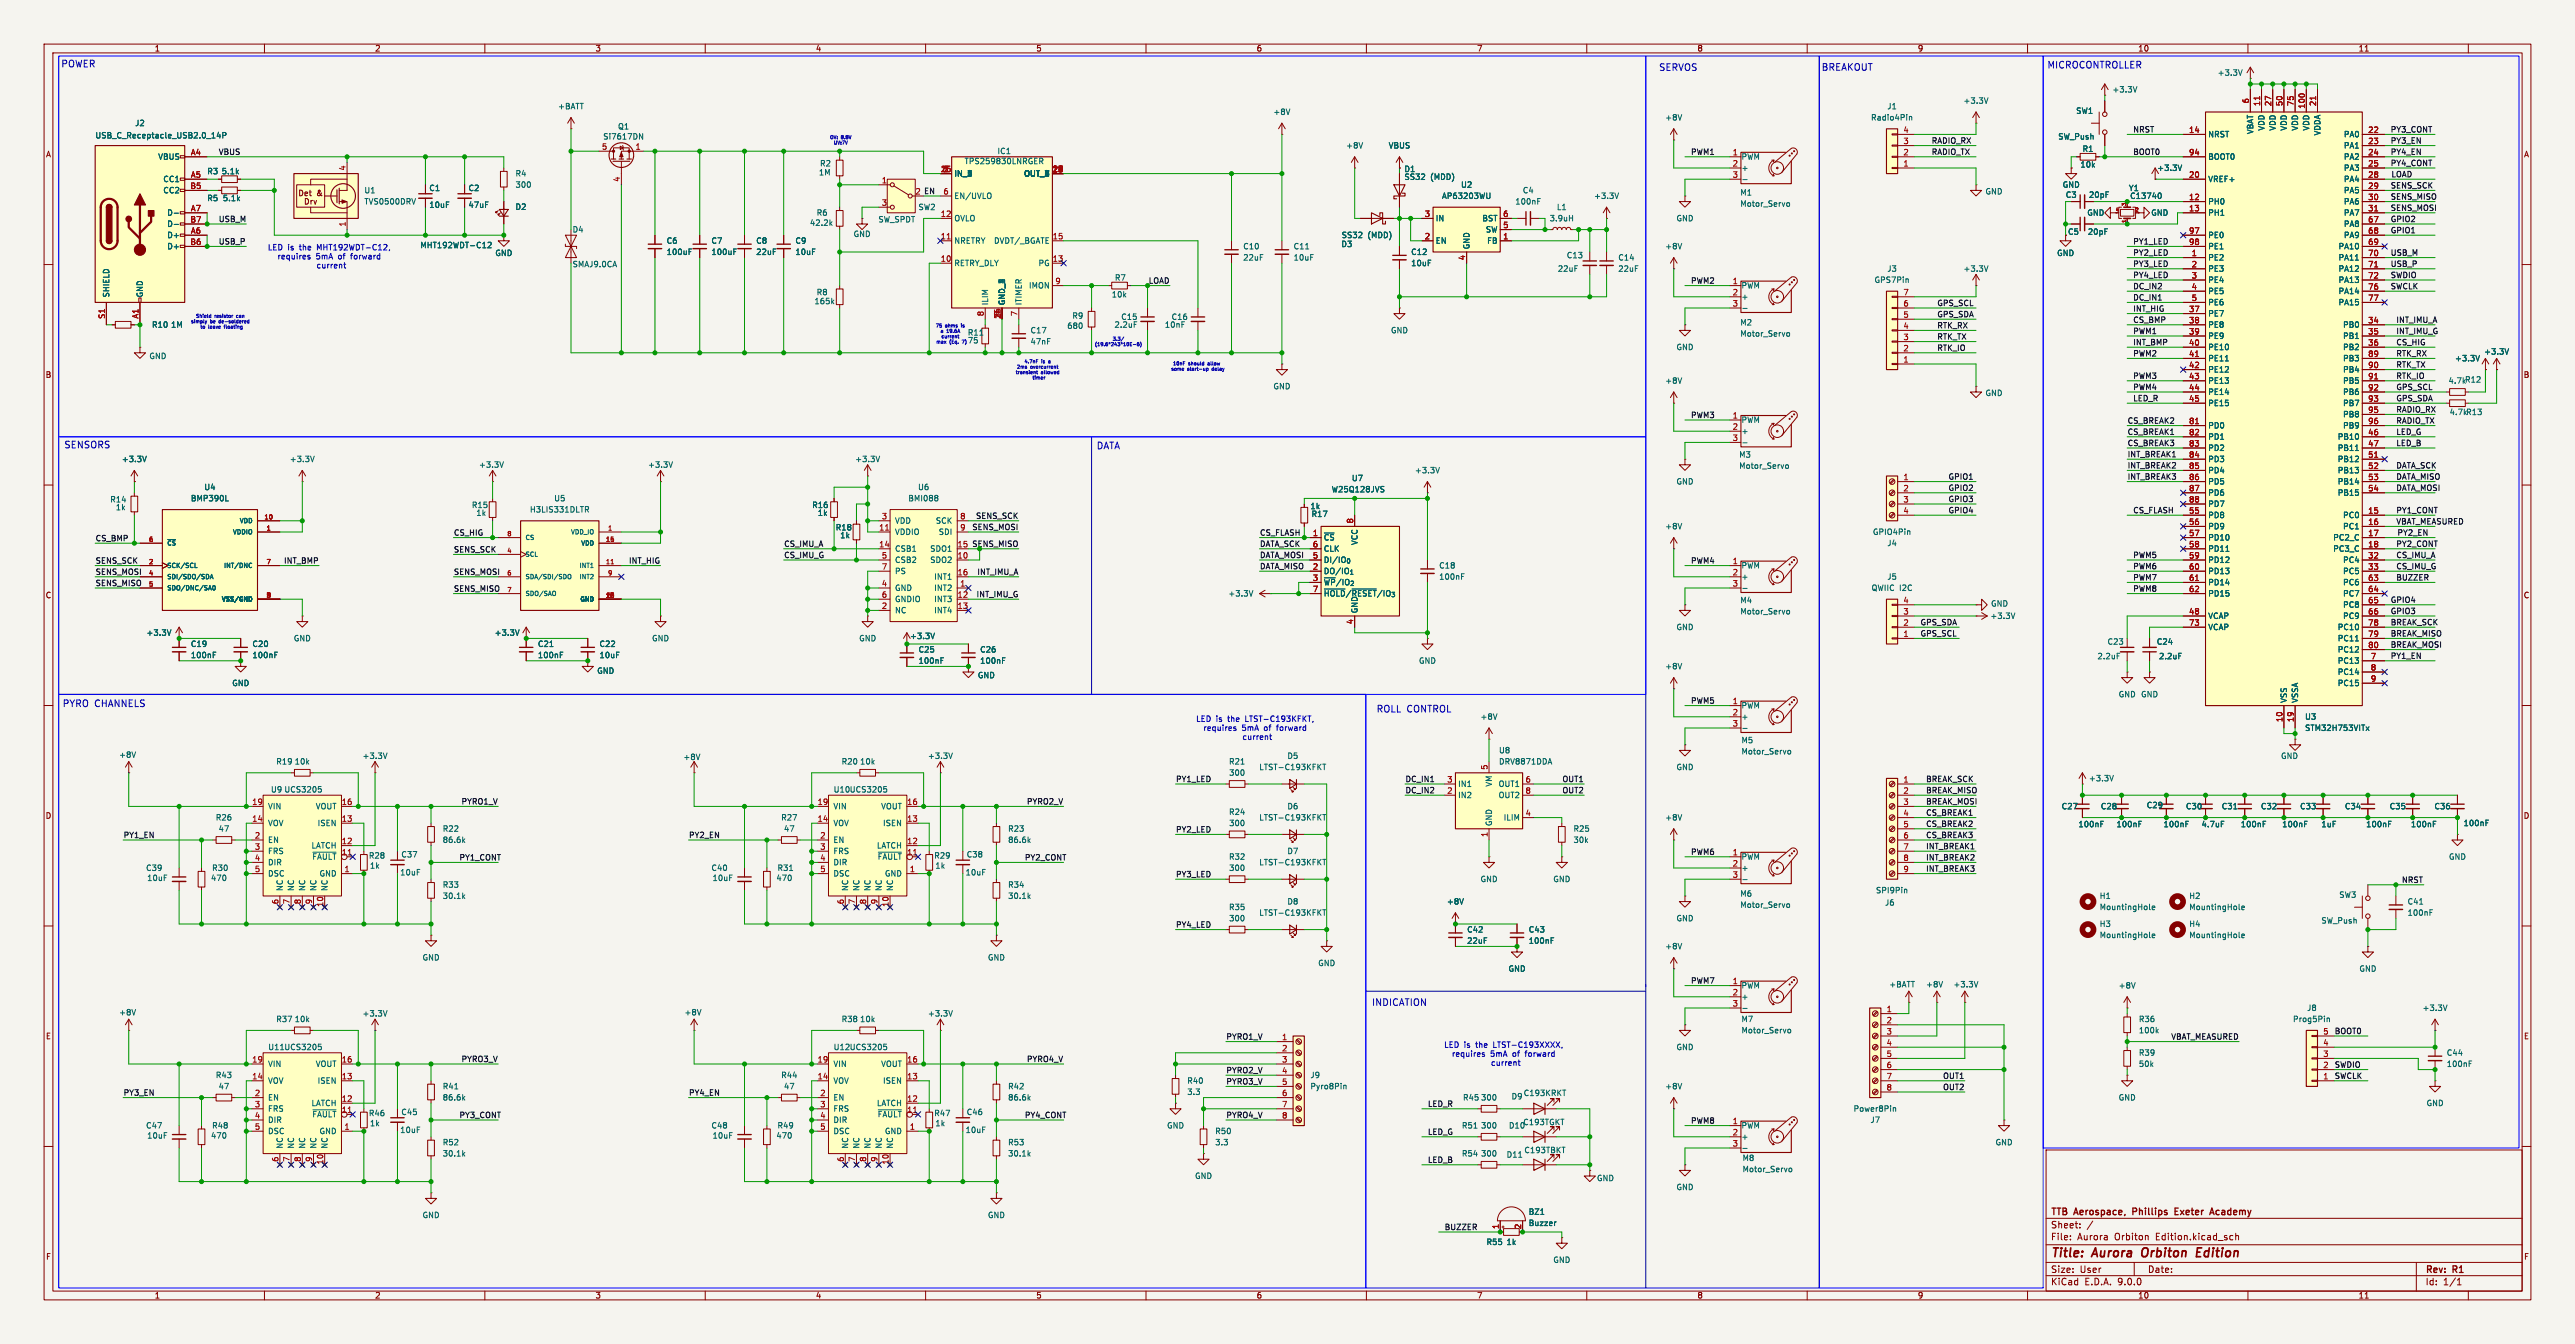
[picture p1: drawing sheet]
<svg xmlns="http://www.w3.org/2000/svg" width="584mm" height="305mm" viewBox="0 0 584 305" stroke-linecap="round" stroke-linejoin="round" font-family="sans-serif">
<defs><g id="words">
<g font-size="2.8" fill="#840000">
<text x="465.2" y="285.7">Title:</text>
<text x="474.9" y="285.7">Aurora</text>
<text x="486.8" y="285.7">Orbiton</text>
<text x="500" y="285.7">Edition</text>
</g>
<g font-size="2.1" fill="#0000c2">
<text x="13.8" y="15.5">POWER</text>
<text x="376.3" y="16.3">SERVOS</text>
<text x="413.2" y="16.2">BREAKOUT</text>
<text x="464.4" y="15.7">MICROCONTROLLER</text>
<text x="14.5" y="101.9">SENSORS</text>
<text x="248.7" y="102.1">DATA</text>
<text x="14.1" y="160.5">PYRO CHANNELS</text>
<text x="312.2" y="161.8">ROLL CONTROL</text>
<text x="311.2" y="228.3">INDICATION</text>
</g>
<g font-size="2.1" fill="#840000">
<text x="465.2" y="281.5">File:</text>
<text x="465.2" y="278.8">Sheet:</text>
<text x="465.2" y="276">TTB</text>
<text x="470.7" y="276">Aerospace,</text>
<text x="471.3" y="281.5">Aurora</text>
<text x="479.8" y="281.5">Orbiton</text>
<text x="484.5" y="276">Phillips</text>
<text x="489.2" y="281.5">Edition.kicad_sch</text>
<text x="494.7" y="276">Exeter</text>
<text x="503.4" y="276">Academy</text>
<text x="465.2" y="291.7">KiCad</text>
<text x="465.2" y="288.9">Size:</text>
<text x="471.9" y="288.9">User</text>
<text x="472.9" y="291.7">E.D.A.</text>
<text x="480.5" y="291.7">9.0.0</text>
<text x="487.2" y="288.9">Date:</text>
<text x="550.2" y="289.1">Rev:</text>
<text x="550.2" y="291.7">Id:</text>
<text x="554.3" y="291.7">1/1</text>
<text x="556.6" y="289.1">R1</text>
</g>
<g font-size="1.8" fill="#840000">
<text x="35" y="11.9">1</text>
<text x="85" y="11.9">2</text>
<text x="135" y="11.9">3</text>
<text x="185" y="11.9">4</text>
<text x="235" y="11.9">5</text>
<text x="285" y="11.9">6</text>
<text x="335" y="11.9">7</text>
<text x="385" y="11.9">8</text>
<text x="435" y="11.9">9</text>
<text x="485" y="11.9">10</text>
<text x="535" y="11.9">11</text>
<text x="10.3" y="35.9">A</text>
<text x="572.5" y="35.9">A</text>
<text x="67.6" y="44.7">Det</text>
<text x="68.9" y="46.6">Drv</text>
<text x="71.8" y="44.7">&amp;</text>
<text x="10.3" y="85.9">B</text>
<text x="572.5" y="85.9">B</text>
<text x="10.3" y="135.9">C</text>
<text x="572.5" y="135.9">C</text>
<text x="10.3" y="185.9">D</text>
<text x="572.5" y="185.9">D</text>
<text x="10.3" y="235.9">E</text>
<text x="572.5" y="235.9">E</text>
<text x="345.2" y="278.8" transform="rotate(-90 345.2 278.8)">2</text>
<text x="10.3" y="285.9">F</text>
<text x="572.5" y="285.9">F</text>
<text x="35" y="294.7">1</text>
<text x="85" y="294.7">2</text>
<text x="135" y="294.7">3</text>
<text x="185" y="294.7">4</text>
<text x="235" y="294.7">5</text>
<text x="285" y="294.7">6</text>
<text x="335" y="294.7">7</text>
<text x="385" y="294.7">8</text>
<text x="435" y="294.7">9</text>
<text x="485" y="294.7">10</text>
<text x="535" y="294.7">11</text>
</g>
<g font-size="1.8" fill="#006464">
<text x="503" y="17.4">+3.3V</text>
<text x="445.4" y="23.7">+3.3V</text>
<text x="479.1" y="21.2">+3.3V</text>
<text x="30.6" y="28.8">J2</text>
<text x="126.5" y="25">+BATT</text>
<text x="140.1" y="29.6">Q1</text>
<text x="288.8" y="26.3">+8V</text>
<text x="377.7" y="27.5">+8V</text>
<text x="424.4" y="27.5">Radio4Pin</text>
<text x="428.1" y="25">J1</text>
<text x="470.9" y="26">SW1</text>
<text x="513.9" y="29.7" transform="rotate(-90 513.9 29.7)">VDD</text>
<text x="516.5" y="29.7" transform="rotate(-90 516.5 29.7)">VDD</text>
<text x="519" y="29.7" transform="rotate(-90 519 29.7)">VDD</text>
<text x="521.6" y="29.7" transform="rotate(-90 521.6 29.7)">VDD</text>
<text x="524.1" y="29.7" transform="rotate(-90 524.1 29.7)">VDD</text>
<text x="21.5" y="31.6">USB_C_Receptacle_USB2.0_14P</text>
<text x="136.7" y="31.9">Si7617DN</text>
<text x="226.2" y="35.2">IC1</text>
<text x="305.3" y="33.9">+8V</text>
<text x="314.9" y="33.9">VBUS</text>
<text x="466.9" y="31.9">SW_Push</text>
<text x="472.4" y="34.6">R1</text>
<text x="500.9" y="31.3">NRST</text>
<text x="511.4" y="30.5" transform="rotate(-90 511.4 30.5)">VBAT</text>
<text x="526.6" y="30.8" transform="rotate(-90 526.6 30.8)">VDDA</text>
<text x="531.7" y="31.3">PA0</text>
<text x="531.7" y="33.9">PA1</text>
<text x="35.8" y="36.4">VBUS</text>
<text x="36.9" y="41.5">CC1</text>
<text x="46.9" y="39.7">R3</text>
<text x="50.2" y="39.7">5.1k</text>
<text x="116.8" y="40.2">R4</text>
<text x="185.7" y="40">1M</text>
<text x="185.9" y="37.9">R2</text>
<text x="216.4" y="40.2">IN_1</text>
<text x="218.7" y="37.4">TPS259830LNRGER</text>
<text x="232.2" y="40.2">OUT_1</text>
<text x="318.5" y="39.2">D1</text>
<text x="318.5" y="41">SS32</text>
<text x="324.5" y="41">(MDD)</text>
<text x="395" y="36.4">PWM</text>
<text x="395" y="39">+</text>
<text x="471.9" y="38.2">10k</text>
<text x="489.3" y="39">+3.3V</text>
<text x="500.9" y="36.4">BOOT0</text>
<text x="500.9" y="41.5">VREF+</text>
<text x="531.7" y="36.4">PA2</text>
<text x="531.7" y="39">PA3</text>
<text x="531.7" y="41.5">PA4</text>
<text x="36.9" y="44">CC2</text>
<text x="46.9" y="45.8">R5</text>
<text x="50.5" y="45.8">5.1k</text>
<text x="82.6" y="46.6">TVS0500DRV</text>
<text x="82.6" y="44">U1</text>
<text x="97.3" y="43.5">C1</text>
<text x="97.3" y="47.3">10uF</text>
<text x="106.2" y="43.5">C2</text>
<text x="106.2" y="47.3">47uF</text>
<text x="116.8" y="42.8">300</text>
<text x="116.8" y="47.8">D2</text>
<text x="208.3" y="47.9">SW2</text>
<text x="216.4" y="45.3">EN/UVLO</text>
<text x="327" y="45.3">AP63203WU</text>
<text x="331.4" y="42.8">U2</text>
<text x="343.7" y="46.6">100nF</text>
<text x="345.4" y="44">C4</text>
<text x="353.1" y="47.9">L1</text>
<text x="361.5" y="45.3">+3.3V</text>
<text x="394.7" y="44.6">M1</text>
<text x="394.7" y="47.1">Motor_Servo</text>
<text x="450.3" y="44.3">GND</text>
<text x="467.9" y="42.8">GND</text>
<text x="468.6" y="45.1">C3</text>
<text x="473.8" y="45.1">20pF</text>
<text x="482.9" y="43.5">Y1</text>
<text x="483.2" y="45.3">C13740</text>
<text x="500.9" y="46.6">PH0</text>
<text x="531.7" y="44">PA5</text>
<text x="531.7" y="46.6">PA6</text>
<text x="37.8" y="49.1">D-</text>
<text x="37.8" y="51.7">D-</text>
<text x="129.8" y="52.9">D4</text>
<text x="183.7" y="51.4">42.2k</text>
<text x="185.2" y="49.1">R6</text>
<text x="193.5" y="53.9">GND</text>
<text x="199.2" y="50.6">SW_SPDT</text>
<text x="216.4" y="50.4">OVLO</text>
<text x="325.6" y="50.4">IN</text>
<text x="336.2" y="50.4">BST</text>
<text x="337" y="52.9">SW</text>
<text x="351.5" y="50.4">3.9uH</text>
<text x="380.2" y="50.4">GND</text>
<text x="469.1" y="53.4">C5</text>
<text x="473.4" y="49.1">GND</text>
<text x="473.6" y="53.4">20pF</text>
<text x="487.9" y="49.1">GND</text>
<text x="500.9" y="49.1">PH1</text>
<text x="531.7" y="49.1">PA7</text>
<text x="531.7" y="51.7">PA8</text>
<text x="37.8" y="54.2">D+</text>
<text x="37.8" y="56.7">D+</text>
<text x="95.3" y="56.5">MHT192WDT-C12</text>
<text x="112.3" y="58.3">GND</text>
<text x="151.1" y="55.5">C6</text>
<text x="151.1" y="58">100uF</text>
<text x="161.3" y="55.5">C7</text>
<text x="161.3" y="58">100uF</text>
<text x="171.5" y="55.5">C8</text>
<text x="171.5" y="58">22uF</text>
<text x="180.3" y="55.5">C9</text>
<text x="180.3" y="58">10uF</text>
<text x="216.4" y="55.5">NRETRY</text>
<text x="225.4" y="55.5">DVDT/_BGATE</text>
<text x="281.9" y="56.7">C10</text>
<text x="281.9" y="59.3">22uF</text>
<text x="293.4" y="56.7">C11</text>
<text x="293.4" y="59.3">10uF</text>
<text x="304.2" y="56.2">D3</text>
<text x="304.3" y="54.2">SS32</text>
<text x="310.3" y="54.2">(MDD)</text>
<text x="320" y="58">C12</text>
<text x="325.6" y="55.5">EN</text>
<text x="333.6" y="56.6" transform="rotate(-90 333.6 56.6)">GND</text>
<text x="337.3" y="55.5">FB</text>
<text x="355.4" y="58.8">C13</text>
<text x="367" y="59.3">C14</text>
<text x="377.7" y="56.7">+8V</text>
<text x="466.6" y="58.3">GND</text>
<text x="500.9" y="54.2">PE0</text>
<text x="500.9" y="56.7">PE1</text>
<text x="500.9" y="59.3">PE2</text>
<text x="530.5" y="56.7">PA10</text>
<text x="530.5" y="59.3">PA11</text>
<text x="531.7" y="54.2">PA9</text>
<text x="129.8" y="60.8">SMAJ9.0CA</text>
<text x="216.4" y="60.6">RETRY_DLY</text>
<text x="233.3" y="65.6">IMON</text>
<text x="235.5" y="60.6">PG</text>
<text x="252.8" y="63.9">R7</text>
<text x="320" y="60.6">10uF</text>
<text x="353.3" y="61.8">22uF</text>
<text x="367" y="61.8">22uF</text>
<text x="395" y="65.6">PWM</text>
<text x="425.2" y="64.4">GPS7Pin</text>
<text x="428.1" y="61.8">J3</text>
<text x="445.4" y="61.8">+3.3V</text>
<text x="500.9" y="61.8">PE3</text>
<text x="500.9" y="64.4">PE4</text>
<text x="530.5" y="61.8">PA12</text>
<text x="530.5" y="64.4">PA13</text>
<text x="25" y="67.6" transform="rotate(-90 25 67.6)">SHIELD</text>
<text x="32.6" y="67.6" transform="rotate(-90 32.6 67.6)">GND</text>
<text x="184.7" y="69.2">165k</text>
<text x="185.2" y="67.2">R8</text>
<text x="224.4" y="69.3" transform="rotate(-90 224.4 69.3)">ILIM</text>
<text x="228.2" y="69.3" transform="rotate(-90 228.2 69.3)">GND_1</text>
<text x="232" y="69.3" transform="rotate(-90 232 69.3)">ITIMER</text>
<text x="252.1" y="67.7">10k</text>
<text x="395" y="68.2">+</text>
<text x="500.9" y="66.9">PE5</text>
<text x="500.9" y="69.4">PE6</text>
<text x="500.9" y="72">PE7</text>
<text x="530.5" y="66.9">PA14</text>
<text x="530.5" y="69.4">PA15</text>
<text x="34.4" y="74.5">R10</text>
<text x="38.7" y="74.5">1M</text>
<text x="219.5" y="76.3">R11</text>
<text x="233.7" y="75.8">C17</text>
<text x="242" y="74.8">680</text>
<text x="243.2" y="72.5">R9</text>
<text x="252.7" y="74.5">2.2uF</text>
<text x="254.3" y="72.7">C15</text>
<text x="264.2" y="74.5">10nF</text>
<text x="265.7" y="72.7">C16</text>
<text x="315.5" y="75.8">GND</text>
<text x="394.7" y="74">M2</text>
<text x="394.7" y="76.6">Motor_Servo</text>
<text x="500.9" y="74.5">PE8</text>
<text x="500.9" y="77.1">PE9</text>
<text x="531.5" y="74.5">PB0</text>
<text x="531.5" y="77.1">PB1</text>
<text x="33.8" y="81.6">GND</text>
<text x="219.5" y="78.1">75</text>
<text x="233.7" y="78.3">47nF</text>
<text x="380.2" y="79.6">GND</text>
<text x="500.9" y="79.6">PE10</text>
<text x="500.9" y="82.1">PE11</text>
<text x="531.5" y="79.6">PB2</text>
<text x="531.5" y="82.1">PB3</text>
<text x="556.9" y="82.1">+3.3V</text>
<text x="563.5" y="80.6">+3.3V</text>
<text x="288.8" y="88.5">GND</text>
<text x="377.7" y="87.2">+8V</text>
<text x="500.9" y="84.7">PE12</text>
<text x="500.9" y="87.2">PE13</text>
<text x="500.9" y="89.8">PE14</text>
<text x="531.5" y="84.7">PB4</text>
<text x="531.5" y="87.2">PB5</text>
<text x="531.5" y="89.8">PB6</text>
<text x="555.4" y="87.2">4.7k R12</text>
<text x="450.3" y="90">GND</text>
<text x="500.9" y="92.3">PE15</text>
<text x="531.5" y="92.3">PB7</text>
<text x="531.5" y="94.8">PB8</text>
<text x="555.7" y="94.3">4.7k R13</text>
<text x="395" y="96.1">PWM</text>
<text x="395" y="98.7">+</text>
<text x="500.9" y="97.4">PD0</text>
<text x="500.9" y="99.9">PD1</text>
<text x="530.3" y="99.9">PB10</text>
<text x="531.5" y="97.4">PB9</text>
<text x="27.5" y="105">+3.3V</text>
<text x="65.6" y="105">+3.3V</text>
<text x="108.6" y="106.3">+3.3V</text>
<text x="146.9" y="106.3">+3.3V</text>
<text x="193.9" y="105">+3.3V</text>
<text x="320.9" y="107.5">+3.3V</text>
<text x="394.5" y="104">M3</text>
<text x="394.5" y="106.5">Motor_Servo</text>
<text x="500.9" y="102.5">PD2</text>
<text x="500.9" y="105">PD3</text>
<text x="500.9" y="107.5">PD4</text>
<text x="530.3" y="102.5">PB11</text>
<text x="530.3" y="105">PB12</text>
<text x="530.3" y="107.5">PB13</text>
<text x="43.2" y="113.9">BMP390L</text>
<text x="46.3" y="111.4">U4</text>
<text x="125.6" y="113.9">U5</text>
<text x="206" y="113.9">BMI088</text>
<text x="208.2" y="111.4">U6</text>
<text x="302" y="111.9">W25Q128JVS</text>
<text x="306.6" y="109.3">U7</text>
<text x="380.2" y="110.1">GND</text>
<text x="500.9" y="110.1">PD5</text>
<text x="500.9" y="112.6">PD6</text>
<text x="530.3" y="110.1">PB14</text>
<text x="530.3" y="112.6">PB15</text>
<text x="24.9" y="114.1">R14</text>
<text x="26.2" y="115.9">1k</text>
<text x="106.9" y="115.4">R15</text>
<text x="108" y="117.2">1k</text>
<text x="120.1" y="116.4">H3LIS331DLTR</text>
<text x="184.2" y="115.4">R16</text>
<text x="185.4" y="117.2">1k</text>
<text x="202.9" y="119">VDD</text>
<text x="212.2" y="119">SCK</text>
<text x="297.2" y="115.7">1k</text>
<text x="297.4" y="117.4">R17</text>
<text x="500.9" y="115.2">PD7</text>
<text x="500.9" y="117.7">PD8</text>
<text x="531.5" y="117.7">PC0</text>
<text x="189.5" y="120.5">R18</text>
<text x="190.5" y="122.3">1k</text>
<text x="202.9" y="121.5">VDDIO</text>
<text x="202.9" y="125.3">CSB1</text>
<text x="210.9" y="125.3">SDO1</text>
<text x="212.9" y="121.5">SDI</text>
<text x="300.2" y="122.8">~{CS}</text>
<text x="300.2" y="125.3">CLK</text>
<text x="308.2" y="123.7" transform="rotate(-90 308.2 123.7)">VCC</text>
<text x="377.7" y="120.2">+8V</text>
<text x="424.8" y="121.5">GPIO4Pin</text>
<text x="428.1" y="124.1">J4</text>
<text x="500.9" y="120.2">PD9</text>
<text x="500.9" y="122.8">PD10</text>
<text x="500.9" y="125.3">PD11</text>
<text x="529.2" y="122.8">PC2_C</text>
<text x="529.2" y="125.3">PC3_C</text>
<text x="531.5" y="120.2">PC1</text>
<text x="202.9" y="127.9">CSB2</text>
<text x="202.9" y="130.4">PS</text>
<text x="210.9" y="127.9">SDO2</text>
<text x="211.8" y="131.7">INT1</text>
<text x="300.2" y="127.9">DI/IO_{0}</text>
<text x="300.2" y="130.4">DO/IO_{1}</text>
<text x="326.4" y="131.7">100nF</text>
<text x="326.4" y="129.1">C18</text>
<text x="395" y="129.1">PWM</text>
<text x="395" y="131.7">+</text>
<text x="428.1" y="131.7">J5</text>
<text x="500.9" y="127.9">PD12</text>
<text x="500.9" y="130.4">PD13</text>
<text x="531.5" y="127.9">PC4</text>
<text x="531.5" y="130.4">PC5</text>
<text x="202.9" y="134.2">GND</text>
<text x="202.9" y="136.8">GNDIO</text>
<text x="211.8" y="134.2">INT2</text>
<text x="211.8" y="136.8">INT3</text>
<text x="278.6" y="135.5">+3.3V</text>
<text x="300.2" y="132.9">~{WP}/IO_{2}</text>
<text x="300.2" y="135.5">~{HOLD}/~{RESET}/IO_{3}</text>
<text x="394.7" y="137">M4</text>
<text x="424.5" y="134.2">QWIIC I2C</text>
<text x="451.6" y="137.8">GND</text>
<text x="500.9" y="132.9">PD14</text>
<text x="500.9" y="135.5">PD15</text>
<text x="531.5" y="132.9">PC6</text>
<text x="531.5" y="135.5">PC7</text>
<text x="202.9" y="139.3">NC</text>
<text x="211.8" y="139.3">INT4</text>
<text x="308.2" y="139.2" transform="rotate(-90 308.2 139.2)">GND</text>
<text x="380.2" y="143.1">GND</text>
<text x="394.7" y="139.5">Motor_Servo</text>
<text x="451.5" y="140.6">+3.3V</text>
<text x="500.9" y="140.6">VCAP</text>
<text x="500.9" y="143.1">VCAP</text>
<text x="530.3" y="143.1">PC10</text>
<text x="531.5" y="138">PC8</text>
<text x="531.5" y="140.6">PC9</text>
<text x="33.1" y="144.4">+3.3V</text>
<text x="43.2" y="149.5">100nF</text>
<text x="43.2" y="146.9">C19</text>
<text x="57.2" y="149.5">100nF</text>
<text x="57.2" y="146.9">C20</text>
<text x="66.5" y="145.6">GND</text>
<text x="112.1" y="144.4">+3.3V</text>
<text x="121.9" y="149.5">100nF</text>
<text x="121.9" y="146.9">C21</text>
<text x="135.9" y="146.9">C22</text>
<text x="135.9" y="149.5">10uF</text>
<text x="147.8" y="145.6">GND</text>
<text x="194.8" y="145.6">GND</text>
<text x="206.4" y="145.1">+3.3V</text>
<text x="208.3" y="148.2">C25</text>
<text x="222.3" y="148.2">C26</text>
<text x="475.8" y="149.7">2.2uF</text>
<text x="478" y="146.4">C23</text>
<text x="489.2" y="146.4">C24</text>
<text x="489.7" y="149.7">2.2uF</text>
<text x="530.3" y="145.6">PC11</text>
<text x="530.3" y="148.2">PC12</text>
<text x="52.6" y="155.8">GND</text>
<text x="135.4" y="153">GND</text>
<text x="208.3" y="150.7">100nF</text>
<text x="221.7" y="154">GND</text>
<text x="222.3" y="150.7">100nF</text>
<text x="321.8" y="150.7">GND</text>
<text x="377.7" y="152">+8V</text>
<text x="530.3" y="150.7">PC13</text>
<text x="530.3" y="153.3">PC14</text>
<text x="530.3" y="155.8">PC15</text>
<text x="395" y="160.9">PWM</text>
<text x="480.6" y="158.3">GND GND</text>
<text x="519" y="159.5" transform="rotate(-90 519 159.5)">VSS</text>
<text x="521.6" y="159.5" transform="rotate(-90 521.6 159.5)">VSSA</text>
<text x="335.8" y="163.4">+8V</text>
<text x="395" y="163.4">+</text>
<text x="522.9" y="163.4">U3</text>
<text x="522.9" y="166">STM32H753VITx</text>
<text x="26.9" y="172.1">+8V</text>
<text x="62.6" y="173.6">R19</text>
<text x="66.8" y="173.6">10k</text>
<text x="82.1" y="172.3">+3.3V</text>
<text x="154.9" y="172.6">+8V</text>
<text x="190.8" y="173.6">R20</text>
<text x="195" y="173.6">10k</text>
<text x="210.4" y="172.3">+3.3V</text>
<text x="278.7" y="173.6">R21</text>
<text x="292" y="172.3">D5</text>
<text x="340" y="171">U8</text>
<text x="340" y="173.6">DRV8871DDA</text>
<text x="395" y="168.8">M5</text>
<text x="395" y="171.3">Motor_Servo</text>
<text x="517.4" y="172.3">GND</text>
<text x="61.4" y="179.9">U9 UCS3205</text>
<text x="189" y="179.9">U10 UCS3205</text>
<text x="278.8" y="176.1">300</text>
<text x="285.6" y="174.9">LTST-C193KFKT</text>
<text x="330.7" y="178.7">IN1</text>
<text x="338.7" y="178.5" transform="rotate(-90 338.7 178.5)">VM</text>
<text x="339.9" y="178.7">OUT1</text>
<text x="380.2" y="174.9">GND</text>
<text x="473.8" y="177.4">+3.3V</text>
<text x="60.7" y="183.7">VIN</text>
<text x="71.5" y="183.7">VOUT</text>
<text x="189" y="183.7">VIN</text>
<text x="199.8" y="183.7">VOUT</text>
<text x="278.7" y="185">R24</text>
<text x="292" y="183.7">D6</text>
<text x="330.7" y="181.2">IN2</text>
<text x="339.9" y="181.2">OUT2</text>
<text x="467.6" y="183.7">C27</text>
<text x="476.5" y="183.7">C28</text>
<text x="486.9" y="183.5">C29</text>
<text x="495.8" y="183.7">C30</text>
<text x="503.9" y="183.7">C31</text>
<text x="512.8" y="183.7">C32</text>
<text x="521.7" y="183.7">C33</text>
<text x="531.9" y="183.7">C34</text>
<text x="542" y="183.7">C35</text>
<text x="552.2" y="183.7">C36</text>
<text x="48.9" y="186.3">R26</text>
<text x="49.5" y="188.8">47</text>
<text x="60.7" y="187.6">VOV</text>
<text x="60.7" y="191.4">EN</text>
<text x="72" y="187.6">ISEN</text>
<text x="100.3" y="188.8">R22</text>
<text x="100.3" y="191.4">86.6k</text>
<text x="177.1" y="186.3">R27</text>
<text x="177.8" y="188.8">47</text>
<text x="189" y="187.6">VOV</text>
<text x="189" y="191.4">EN</text>
<text x="200.2" y="187.6">ISEN</text>
<text x="228.6" y="188.8">R23</text>
<text x="228.6" y="191.4">86.6k</text>
<text x="278.8" y="187.6">300</text>
<text x="285.6" y="186.3">LTST-C193KFKT</text>
<text x="338.7" y="187.5" transform="rotate(-90 338.7 187.5)">GND</text>
<text x="341" y="186.3">ILIM</text>
<text x="356.9" y="191.4">30k</text>
<text x="356.9" y="188.8">R25</text>
<text x="377.7" y="186.3">+8V</text>
<text x="471.4" y="187.8">100nF</text>
<text x="480.1" y="187.8">100nF</text>
<text x="490.7" y="187.8">100nF</text>
<text x="499.4" y="187.8">4.7uF</text>
<text x="508.3" y="187.8">100nF</text>
<text x="517.7" y="187.8">100nF</text>
<text x="526.6" y="187.8">1uF</text>
<text x="536.7" y="187.8">100nF</text>
<text x="546.9" y="187.8">100nF</text>
<text x="558.8" y="187.6">100nF</text>
<text x="33" y="197.7">C39</text>
<text x="48" y="197.7">R30</text>
<text x="60.7" y="193.9">FRS</text>
<text x="60.7" y="196.4">DIR</text>
<text x="70.6" y="192.6">LATCH</text>
<text x="70.7" y="195.2">~{FAULT}</text>
<text x="83.6" y="194.9">R28</text>
<text x="83.8" y="197.2">1k</text>
<text x="90.9" y="194.7">C37</text>
<text x="161.3" y="197.7">C40</text>
<text x="176.3" y="197.7">R31</text>
<text x="189" y="193.9">FRS</text>
<text x="189" y="196.4">DIR</text>
<text x="198.8" y="192.6">LATCH</text>
<text x="199" y="195.2">~{FAULT}</text>
<text x="211.8" y="194.9">R29</text>
<text x="212.1" y="197.2">1k</text>
<text x="219.2" y="194.7">C38</text>
<text x="278.7" y="195.2">R32</text>
<text x="278.8" y="197.7">300</text>
<text x="285.6" y="196.4">LTST-C193KFKT</text>
<text x="292" y="193.9">D7</text>
<text x="395" y="195.2">PWM</text>
<text x="395" y="197.7">+</text>
<text x="555.5" y="195.2">GND</text>
<text x="33.3" y="200">10uF</text>
<text x="47.8" y="200">470</text>
<text x="60.7" y="199">DSC</text>
<text x="64.4" y="202.2" transform="rotate(-90 64.4 202.2)">NC</text>
<text x="66.9" y="202.2" transform="rotate(-90 66.9 202.2)">NC</text>
<text x="69.4" y="202.2" transform="rotate(-90 69.4 202.2)">NC</text>
<text x="72" y="202.2" transform="rotate(-90 72 202.2)">NC</text>
<text x="72.4" y="199">GND</text>
<text x="74.5" y="202.2" transform="rotate(-90 74.5 202.2)">NC</text>
<text x="90.7" y="198.7">10uF</text>
<text x="100.3" y="201.5">R33</text>
<text x="161.6" y="200">10uF</text>
<text x="176" y="200">470</text>
<text x="189" y="199">DSC</text>
<text x="192.6" y="202.2" transform="rotate(-90 192.6 202.2)">NC</text>
<text x="195.2" y="202.2" transform="rotate(-90 195.2 202.2)">NC</text>
<text x="197.7" y="202.2" transform="rotate(-90 197.7 202.2)">NC</text>
<text x="200.3" y="202.2" transform="rotate(-90 200.3 202.2)">NC</text>
<text x="200.7" y="199">GND</text>
<text x="202.8" y="202.2" transform="rotate(-90 202.8 202.2)">NC</text>
<text x="219" y="198.7">10uF</text>
<text x="228.6" y="201.5">R34</text>
<text x="335.8" y="200.3">GND</text>
<text x="352.3" y="200.3">GND</text>
<text x="394.7" y="203.6">M6</text>
<text x="425.5" y="202.8">SPI9Pin</text>
<text x="530.6" y="203.8">SW3</text>
<text x="100.3" y="204.1">30.1k</text>
<text x="228.6" y="204.1">30.1k</text>
<text x="278.7" y="206.6">R35</text>
<text x="278.8" y="209.1">300</text>
<text x="285.6" y="207.9">LTST-C193KFKT</text>
<text x="292" y="205.3">D8</text>
<text x="328.2" y="205.3">+8V</text>
<text x="380.2" y="209.1">GND</text>
<text x="394.7" y="206.1">Motor_Servo</text>
<text x="427.6" y="205.6">J6</text>
<text x="476.3" y="204.1">H1</text>
<text x="476.3" y="206.6">MountingHole</text>
<text x="496.6" y="204.1">H2</text>
<text x="496.6" y="206.6">MountingHole</text>
<text x="526.6" y="209.7">SW_Push</text>
<text x="546.1" y="207.9">100nF</text>
<text x="546.1" y="205.3">C41</text>
<text x="332.7" y="211.7">C42</text>
<text x="332.7" y="214.2">22uF</text>
<text x="346.7" y="214.2">100nF</text>
<text x="346.7" y="211.7">C43</text>
<text x="377.7" y="215.5">+8V</text>
<text x="476.3" y="210.4">H3</text>
<text x="476.3" y="213">MountingHole</text>
<text x="496.6" y="210.4">H4</text>
<text x="496.6" y="213">MountingHole</text>
<text x="95.8" y="218">GND</text>
<text x="224" y="218">GND</text>
<text x="299" y="219.3">GND</text>
<text x="342.1" y="220.6">GND</text>
<text x="535.2" y="220.6">GND</text>
<text x="395" y="224.4">PWM</text>
<text x="395" y="226.9">+</text>
<text x="428.5" y="224.1">+BATT</text>
<text x="436.9" y="224.1">+8V</text>
<text x="443.1" y="224.1">+3.3V</text>
<text x="480.6" y="224.4">+8V</text>
<text x="26.9" y="230.5">+8V</text>
<text x="62.6" y="232">R37</text>
<text x="66.8" y="232">10k</text>
<text x="82.1" y="230.7">+3.3V</text>
<text x="155.2" y="230.5">+8V</text>
<text x="190.8" y="232">R38</text>
<text x="195" y="232">10k</text>
<text x="210.4" y="230.7">+3.3V</text>
<text x="395" y="232">M7</text>
<text x="485.1" y="232">R36</text>
<text x="520.1" y="232">Prog5Pin</text>
<text x="523.3" y="229.5">J8</text>
<text x="549.5" y="229.5">+3.3V</text>
<text x="60.8" y="238.4">U11 UCS3205</text>
<text x="189" y="238.4">U12 UCS3205</text>
<text x="380.2" y="238.4">GND</text>
<text x="395" y="234.5">Motor_Servo</text>
<text x="485.1" y="234.5">100k</text>
<text x="485.1" y="239.6">R39</text>
<text x="555" y="239.6">C44</text>
<text x="48.9" y="244.7">R43</text>
<text x="60.7" y="242.2">VIN</text>
<text x="60.7" y="246">VOV</text>
<text x="71.5" y="242.2">VOUT</text>
<text x="72" y="246">ISEN</text>
<text x="177.1" y="244.7">R44</text>
<text x="189" y="242.2">VIN</text>
<text x="189" y="246">VOV</text>
<text x="199.8" y="242.2">VOUT</text>
<text x="200.2" y="246">ISEN</text>
<text x="269.2" y="246">R40</text>
<text x="297.2" y="244.7">J9</text>
<text x="485.1" y="242.2">50k</text>
<text x="555" y="242.2">100nF</text>
<text x="49.5" y="247.2">47</text>
<text x="60.7" y="249.8">EN</text>
<text x="70.6" y="251.1">LATCH</text>
<text x="100.3" y="247.2">R41</text>
<text x="100.3" y="249.8">86.6k</text>
<text x="177.8" y="247.2">47</text>
<text x="189" y="249.8">EN</text>
<text x="198.8" y="251.1">LATCH</text>
<text x="228.6" y="247.2">R42</text>
<text x="228.6" y="249.8">86.6k</text>
<text x="269.2" y="248.5">3.3</text>
<text x="297.2" y="247.2">Pyro8Pin</text>
<text x="331.8" y="249.8">R45</text>
<text x="335.9" y="249.8">300</text>
<text x="342.8" y="249.5">D9</text>
<text x="345.6" y="248.8">C193KRKT</text>
<text x="377.7" y="247.2">+8V</text>
<text x="480.6" y="249.8">GND</text>
<text x="550.4" y="251.1">GND</text>
<text x="33" y="256.1">C47</text>
<text x="48" y="256.1">R48</text>
<text x="60.7" y="252.3">FRS</text>
<text x="60.7" y="254.9">DIR</text>
<text x="60.7" y="257.4">DSC</text>
<text x="70.7" y="253.6">~{FAULT}</text>
<text x="72.4" y="257.4">GND</text>
<text x="83.6" y="253.3">R46</text>
<text x="83.8" y="255.6">1k</text>
<text x="90.7" y="257.1">10uF</text>
<text x="90.9" y="253.1">C45</text>
<text x="161.3" y="256.1">C48</text>
<text x="176.3" y="256.1">R49</text>
<text x="189" y="252.3">FRS</text>
<text x="189" y="254.9">DIR</text>
<text x="189" y="257.4">DSC</text>
<text x="199" y="253.6">~{FAULT}</text>
<text x="200.7" y="257.4">GND</text>
<text x="211.8" y="253.3">R47</text>
<text x="212.1" y="255.6">1k</text>
<text x="219" y="257.1">10uF</text>
<text x="219.2" y="253.1">C46</text>
<text x="264.7" y="256.1">GND</text>
<text x="275.6" y="257.4">R50</text>
<text x="331.6" y="256.1">R51</text>
<text x="335.9" y="256.1">300</text>
<text x="342.2" y="256.1">D10</text>
<text x="345.5" y="255.4">C193TGKT</text>
<text x="395" y="256.1">PWM</text>
<text x="420.4" y="252.3">Power8Pin</text>
<text x="424.3" y="254.9">J7</text>
<text x="33.3" y="258.4">10uF</text>
<text x="47.8" y="258.4">470</text>
<text x="64.4" y="260.6" transform="rotate(-90 64.4 260.6)">NC</text>
<text x="66.9" y="260.6" transform="rotate(-90 66.9 260.6)">NC</text>
<text x="69.4" y="260.6" transform="rotate(-90 69.4 260.6)">NC</text>
<text x="72" y="260.6" transform="rotate(-90 72 260.6)">NC</text>
<text x="74.5" y="260.6" transform="rotate(-90 74.5 260.6)">NC</text>
<text x="100.3" y="259.9">R52</text>
<text x="100.3" y="262.5">30.1k</text>
<text x="161.6" y="258.4">10uF</text>
<text x="176" y="258.4">470</text>
<text x="192.6" y="260.6" transform="rotate(-90 192.6 260.6)">NC</text>
<text x="195.2" y="260.6" transform="rotate(-90 195.2 260.6)">NC</text>
<text x="197.7" y="260.6" transform="rotate(-90 197.7 260.6)">NC</text>
<text x="200.3" y="260.6" transform="rotate(-90 200.3 260.6)">NC</text>
<text x="202.8" y="260.6" transform="rotate(-90 202.8 260.6)">NC</text>
<text x="228.6" y="259.9">R53</text>
<text x="228.6" y="262.5">30.1k</text>
<text x="275.6" y="259.9">3.3</text>
<text x="331.6" y="262.5">R54</text>
<text x="335.9" y="262.5">300</text>
<text x="341.7" y="262.7">D11</text>
<text x="345.7" y="261.7">C193TBKT</text>
<text x="395" y="258.7">+</text>
<text x="395.2" y="263.5">M8</text>
<text x="452.6" y="259.9">GND</text>
<text x="271" y="267.6">GND</text>
<text x="362.2" y="268.1">GND</text>
<text x="395.2" y="266">Motor_Servo</text>
<text x="346.7" y="275.7">BZ1</text>
<text x="380.2" y="270.1">GND</text>
<text x="95.8" y="276.5">GND</text>
<text x="224" y="276.5">GND</text>
<text x="346.7" y="278.2">Buzzer</text>
<text x="337.1" y="282.5">R55</text>
<text x="341.7" y="282.5">1k</text>
<text x="352.3" y="286.6">GND</text>
</g>
<g font-size="1.8" fill="#a90000">
<text x="510.3" y="23.6" transform="rotate(-90 510.3 23.6)">6</text>
<text x="512.8" y="24.2" transform="rotate(-90 512.8 24.2)">11</text>
<text x="515.4" y="24.2" transform="rotate(-90 515.4 24.2)">27</text>
<text x="517.9" y="24.2" transform="rotate(-90 517.9 24.2)">50</text>
<text x="520.4" y="24.2" transform="rotate(-90 520.4 24.2)">75</text>
<text x="523" y="24.8" transform="rotate(-90 523 24.8)">100</text>
<text x="525.5" y="24.2" transform="rotate(-90 525.5 24.2)">21</text>
<text x="43.2" y="35.3">A4</text>
<text x="136.5" y="34">5</text>
<text x="144.1" y="34">1</text>
<text x="393" y="35.3">1</text>
<text x="431.7" y="35.3">2</text>
<text x="431.7" y="32.8">3</text>
<text x="431.7" y="30.2">4</text>
<text x="496.5" y="30.2">14</text>
<text x="496.5" y="35.3">94</text>
<text x="537.2" y="30.2">22</text>
<text x="537.2" y="32.8">23</text>
<text x="537.2" y="35.3">24</text>
<text x="43.2" y="40.4">A5</text>
<text x="78.5" y="38.8" transform="rotate(-90 78.5 38.8)">4</text>
<text x="140.7" y="41.3" transform="rotate(-90 140.7 41.3)">4</text>
<text x="200" y="41.7">1</text>
<text x="213.3" y="39.1">16</text>
<text x="213.9" y="39.1">1</text>
<text x="213.9" y="39.1">2</text>
<text x="238.7" y="39.1">17</text>
<text x="238.7" y="39.1">21</text>
<text x="393" y="37.8">2</text>
<text x="393" y="40.4">3</text>
<text x="431.7" y="37.8">1</text>
<text x="496.5" y="40.4">20</text>
<text x="537.2" y="37.8">25</text>
<text x="537.2" y="40.4">28</text>
<text x="43.1" y="42.9">B5</text>
<text x="200" y="46.7">3</text>
<text x="213.9" y="44.2">6</text>
<text x="496.5" y="45.5">12</text>
<text x="537.2" y="42.9">29</text>
<text x="537.2" y="45.5">30</text>
<text x="43.1" y="50.5">B7</text>
<text x="43.2" y="48">A7</text>
<text x="43.2" y="53.1">A6</text>
<text x="78.5" y="51.5" transform="rotate(-90 78.5 51.5)">1</text>
<text x="213.3" y="49.3">12</text>
<text x="323.1" y="49.3">3</text>
<text x="340.9" y="49.3">6</text>
<text x="340.9" y="51.8">5</text>
<text x="496.5" y="48">13</text>
<text x="496.5" y="53.1">97</text>
<text x="537.2" y="48">31</text>
<text x="537.2" y="50.5">67</text>
<text x="537.2" y="53.1">68</text>
<text x="43.1" y="55.6">B6</text>
<text x="213.3" y="54.4">11</text>
<text x="213.3" y="59.4">10</text>
<text x="238.7" y="54.4">15</text>
<text x="238.7" y="59.4">13</text>
<text x="323.1" y="54.4">2</text>
<text x="332.5" y="59.1" transform="rotate(-90 332.5 59.1)">4</text>
<text x="340.9" y="54.4">1</text>
<text x="496.5" y="55.6">98</text>
<text x="497.1" y="58.2">1</text>
<text x="537.2" y="55.6">69</text>
<text x="537.2" y="58.2">70</text>
<text x="239.3" y="64.5">9</text>
<text x="393" y="64.5">1</text>
<text x="497.1" y="60.7">2</text>
<text x="497.1" y="63.2">3</text>
<text x="497.1" y="65.8">4</text>
<text x="537.2" y="60.7">71</text>
<text x="537.2" y="63.2">72</text>
<text x="537.2" y="65.8">76</text>
<text x="223.3" y="71.8" transform="rotate(-90 223.3 71.8)">8</text>
<text x="227.1" y="71.8" transform="rotate(-90 227.1 71.8)">5</text>
<text x="230.9" y="71.8" transform="rotate(-90 230.9 71.8)">7</text>
<text x="393" y="67.1">2</text>
<text x="393" y="69.6">3</text>
<text x="431.7" y="69.6">6</text>
<text x="431.7" y="67.1">7</text>
<text x="496.5" y="70.9">37</text>
<text x="497.1" y="68.3">5</text>
<text x="537.2" y="68.3">77</text>
<text x="23.9" y="72.4" transform="rotate(-90 23.9 72.4)">S1</text>
<text x="31.5" y="72.4" transform="rotate(-90 31.5 72.4)">A1</text>
<text x="227.1" y="72.4" transform="rotate(-90 227.1 72.4)">14</text>
<text x="431.7" y="77.2">3</text>
<text x="431.7" y="74.7">4</text>
<text x="431.7" y="72.1">5</text>
<text x="496.5" y="73.4">38</text>
<text x="496.5" y="75.9">39</text>
<text x="537.2" y="73.4">34</text>
<text x="537.2" y="75.9">35</text>
<text x="431.7" y="82.3">1</text>
<text x="431.7" y="79.8">2</text>
<text x="496.5" y="78.5">40</text>
<text x="496.5" y="81">41</text>
<text x="496.5" y="83.6">42</text>
<text x="537.2" y="78.5">36</text>
<text x="537.2" y="81">89</text>
<text x="537.2" y="83.6">90</text>
<text x="496.5" y="86.1">43</text>
<text x="496.5" y="88.6">44</text>
<text x="537.2" y="86.1">91</text>
<text x="537.2" y="88.6">92</text>
<text x="393" y="95">1</text>
<text x="496.5" y="91.2">45</text>
<text x="537.2" y="91.2">93</text>
<text x="537.2" y="93.7">95</text>
<text x="393" y="97.5">2</text>
<text x="393" y="100.1">3</text>
<text x="496.5" y="96.3">81</text>
<text x="496.5" y="98.8">82</text>
<text x="496.5" y="101.3">83</text>
<text x="537.2" y="96.3">96</text>
<text x="537.2" y="98.8">46</text>
<text x="537.2" y="101.3">47</text>
<text x="496.5" y="103.9">84</text>
<text x="496.5" y="106.4">85</text>
<text x="537.2" y="103.9">51</text>
<text x="537.2" y="106.4">52</text>
<text x="431.7" y="109">1</text>
<text x="431.7" y="111.5">2</text>
<text x="496.5" y="109">86</text>
<text x="496.5" y="111.5">87</text>
<text x="537.2" y="109">53</text>
<text x="537.2" y="111.5">54</text>
<text x="200" y="117.9">3</text>
<text x="217.7" y="117.9">8</text>
<text x="307.1" y="118.8" transform="rotate(-90 307.1 118.8)">8</text>
<text x="431.7" y="114">3</text>
<text x="431.7" y="116.6">4</text>
<text x="496.5" y="114">88</text>
<text x="496.5" y="116.6">55</text>
<text x="496.5" y="119.1">56</text>
<text x="537.2" y="116.6">15</text>
<text x="537.2" y="119.1">16</text>
<text x="199.3" y="120.4">11</text>
<text x="199.3" y="124.2">14</text>
<text x="217.1" y="124.2">15</text>
<text x="217.7" y="120.4">9</text>
<text x="297.7" y="121.7">1</text>
<text x="297.7" y="124.2">6</text>
<text x="496.5" y="121.7">57</text>
<text x="496.5" y="124.2">58</text>
<text x="537.2" y="121.7">17</text>
<text x="537.2" y="124.2">18</text>
<text x="200" y="126.7">5</text>
<text x="200" y="129.3">7</text>
<text x="217.1" y="126.7">10</text>
<text x="217.1" y="130.6">16</text>
<text x="297.7" y="126.7">5</text>
<text x="297.7" y="129.3">2</text>
<text x="297.7" y="131.8">3</text>
<text x="393" y="128">1</text>
<text x="393" y="130.6">2</text>
<text x="496.5" y="126.7">59</text>
<text x="496.5" y="129.3">60</text>
<text x="496.5" y="131.8">61</text>
<text x="537.2" y="126.7">32</text>
<text x="537.2" y="129.3">33</text>
<text x="537.2" y="131.8">63</text>
<text x="200" y="133.1">4</text>
<text x="200" y="135.6">6</text>
<text x="217.1" y="135.6">12</text>
<text x="217.7" y="133.1">1</text>
<text x="297.7" y="134.4">7</text>
<text x="393" y="133.1">3</text>
<text x="431.7" y="136.9">4</text>
<text x="496.5" y="134.4">62</text>
<text x="537.2" y="134.4">64</text>
<text x="537.2" y="136.9">65</text>
<text x="200" y="138.2">2</text>
<text x="217.1" y="138.2">13</text>
<text x="307.1" y="141.7" transform="rotate(-90 307.1 141.7)">4</text>
<text x="431.7" y="142">2</text>
<text x="431.7" y="139.4">3</text>
<text x="496.5" y="139.4">48</text>
<text x="496.5" y="142">73</text>
<text x="537.2" y="139.4">66</text>
<text x="537.2" y="142">78</text>
<text x="431.7" y="144.5">1</text>
<text x="537.2" y="144.5">79</text>
<text x="537.2" y="147.1">80</text>
<text x="537.8" y="149.6">7</text>
<text x="537.8" y="152.1">8</text>
<text x="537.8" y="154.7">9</text>
<text x="393" y="159.8">1</text>
<text x="393" y="162.3">2</text>
<text x="393" y="164.8">3</text>
<text x="517.9" y="163.9" transform="rotate(-90 517.9 163.9)">10</text>
<text x="520.4" y="163.9" transform="rotate(-90 520.4 163.9)">19</text>
<text x="328.2" y="177.5">3</text>
<text x="337.6" y="174.7" transform="rotate(-90 337.6 174.7)">5</text>
<text x="346" y="177.5">6</text>
<text x="431.7" y="177.5">1</text>
<text x="57.1" y="182.6">19</text>
<text x="77.4" y="182.6">16</text>
<text x="185.4" y="182.6">19</text>
<text x="205.7" y="182.6">16</text>
<text x="328.2" y="180.1">2</text>
<text x="346" y="180.1">8</text>
<text x="346" y="185.2">4</text>
<text x="431.7" y="180.1">2</text>
<text x="431.7" y="182.6">3</text>
<text x="431.7" y="185.2">4</text>
<text x="57.1" y="186.4">14</text>
<text x="57.7" y="190.2">2</text>
<text x="77.4" y="186.4">13</text>
<text x="77.4" y="191.5">12</text>
<text x="185.4" y="186.4">14</text>
<text x="186" y="190.2">2</text>
<text x="205.7" y="186.4">13</text>
<text x="205.7" y="191.5">12</text>
<text x="337.6" y="189.9" transform="rotate(-90 337.6 189.9)">1</text>
<text x="431.7" y="187.7">5</text>
<text x="431.7" y="190.2">6</text>
<text x="57.7" y="192.8">3</text>
<text x="57.7" y="195.3">4</text>
<text x="57.7" y="197.9">5</text>
<text x="77.4" y="194.1">11</text>
<text x="78" y="197.9">1</text>
<text x="186" y="192.8">3</text>
<text x="186" y="195.3">4</text>
<text x="186" y="197.9">5</text>
<text x="205.7" y="194.1">11</text>
<text x="206.3" y="197.9">1</text>
<text x="393" y="194.1">1</text>
<text x="393" y="196.6">2</text>
<text x="431.7" y="192.8">7</text>
<text x="431.7" y="195.3">8</text>
<text x="431.7" y="197.9">9</text>
<text x="393" y="199.1">3</text>
<text x="63.2" y="205.2" transform="rotate(-90 63.2 205.2)">6</text>
<text x="65.8" y="205.2" transform="rotate(-90 65.8 205.2)">7</text>
<text x="68.3" y="205.2" transform="rotate(-90 68.3 205.2)">8</text>
<text x="70.9" y="205.2" transform="rotate(-90 70.9 205.2)">9</text>
<text x="73.4" y="205.8" transform="rotate(-90 73.4 205.8)">10</text>
<text x="191.5" y="205.2" transform="rotate(-90 191.5 205.2)">6</text>
<text x="194.1" y="205.2" transform="rotate(-90 194.1 205.2)">7</text>
<text x="196.6" y="205.2" transform="rotate(-90 196.6 205.2)">8</text>
<text x="199.1" y="205.2" transform="rotate(-90 199.1 205.2)">9</text>
<text x="201.7" y="205.8" transform="rotate(-90 201.7 205.8)">10</text>
<text x="393" y="223.3">1</text>
<text x="393" y="225.8">2</text>
<text x="393" y="228.3">3</text>
<text x="427.9" y="229.6">1</text>
<text x="427.9" y="232.2">2</text>
<text x="290.8" y="236">1</text>
<text x="290.8" y="238.5">2</text>
<text x="427.9" y="234.7">3</text>
<text x="427.9" y="237.2">4</text>
<text x="427.9" y="239.8">5</text>
<text x="527" y="239.8">3</text>
<text x="527" y="237.2">4</text>
<text x="527" y="234.7">5</text>
<text x="57.1" y="241">19</text>
<text x="57.1" y="244.9">14</text>
<text x="77.4" y="241">16</text>
<text x="77.4" y="244.9">13</text>
<text x="185.4" y="241">19</text>
<text x="185.4" y="244.9">14</text>
<text x="205.7" y="241">16</text>
<text x="205.7" y="244.9">13</text>
<text x="290.8" y="241">3</text>
<text x="290.8" y="243.6">4</text>
<text x="427.9" y="242.3">6</text>
<text x="427.9" y="244.9">7</text>
<text x="527" y="244.9">1</text>
<text x="527" y="242.3">2</text>
<text x="57.7" y="248.7">2</text>
<text x="57.7" y="251.2">3</text>
<text x="77.4" y="249.9">12</text>
<text x="186" y="248.7">2</text>
<text x="186" y="251.2">3</text>
<text x="205.7" y="249.9">12</text>
<text x="290.8" y="246.1">5</text>
<text x="290.8" y="248.7">6</text>
<text x="290.8" y="251.2">7</text>
<text x="427.9" y="247.4">8</text>
<text x="57.7" y="253.7">4</text>
<text x="57.7" y="256.3">5</text>
<text x="77.4" y="252.5">11</text>
<text x="78" y="256.3">1</text>
<text x="186" y="253.7">4</text>
<text x="186" y="256.3">5</text>
<text x="205.7" y="252.5">11</text>
<text x="206.3" y="256.3">1</text>
<text x="290.8" y="253.7">8</text>
<text x="393" y="255">1</text>
<text x="393" y="257.6">2</text>
<text x="63.2" y="263.6" transform="rotate(-90 63.2 263.6)">6</text>
<text x="65.8" y="263.6" transform="rotate(-90 65.8 263.6)">7</text>
<text x="68.3" y="263.6" transform="rotate(-90 68.3 263.6)">8</text>
<text x="70.9" y="263.6" transform="rotate(-90 70.9 263.6)">9</text>
<text x="191.5" y="263.6" transform="rotate(-90 191.5 263.6)">6</text>
<text x="194.1" y="263.6" transform="rotate(-90 194.1 263.6)">7</text>
<text x="196.6" y="263.6" transform="rotate(-90 196.6 263.6)">8</text>
<text x="199.1" y="263.6" transform="rotate(-90 199.1 263.6)">9</text>
<text x="393" y="260.1">3</text>
<text x="73.4" y="264.2" transform="rotate(-90 73.4 264.2)">10</text>
<text x="201.7" y="264.2" transform="rotate(-90 201.7 264.2)">10</text>
<text x="340.1" y="278.8" transform="rotate(-90 340.1 278.8)">1</text>
</g>
<g font-size="1.8" fill="#0f0f0f">
<text x="49.5" y="35.2">VBUS</text>
<text x="383.5" y="35.2">PWM1</text>
<text x="438.1" y="35.2">RADIO_TX</text>
<text x="438.1" y="32.7">RADIO_RX</text>
<text x="483.9" y="35.2">BOOT0</text>
<text x="483.9" y="30.1">NRST</text>
<text x="542.3" y="30.1">PY3_CONT</text>
<text x="542.3" y="35.2">PY4_EN</text>
<text x="542.3" y="32.7">PY3_EN</text>
<text x="542.3" y="37.8">PY4_CONT</text>
<text x="542.4" y="40.3">LOAD</text>
<text x="207.6" y="44.2">2 EN</text>
<text x="542.3" y="47.9">SENS_MOSI</text>
<text x="542.3" y="45.4">SENS_MISO</text>
<text x="542.3" y="42.8">SENS_SCK</text>
<text x="49.5" y="50.5">USB_M</text>
<text x="542.3" y="53">GPIO1</text>
<text x="542.3" y="50.5">GPIO2</text>
<text x="49.5" y="55.5">USB_P</text>
<text x="483.9" y="55.5">PY1_LED</text>
<text x="483.9" y="58.1">PY2_LED</text>
<text x="542.3" y="58.1">USB_M</text>
<text x="260.5" y="64.4">LOAD</text>
<text x="383.5" y="64.4">PWM2</text>
<text x="483.9" y="60.6">PY3_LED</text>
<text x="483.9" y="63.2">PY4_LED</text>
<text x="483.9" y="65.7">DC_IN2</text>
<text x="542.3" y="60.6">USB_P</text>
<text x="542.3" y="65.7">SWCLK</text>
<text x="542.3" y="63.2">SWDIO</text>
<text x="439.4" y="69.5">GPS_SCL</text>
<text x="483.9" y="70.8">INT_HIG</text>
<text x="483.9" y="68.2">DC_IN1</text>
<text x="439.4" y="77.1">RTK_TX</text>
<text x="439.4" y="74.6">RTK_RX</text>
<text x="439.4" y="72">GPS_SDA</text>
<text x="483.9" y="73.3">CS_BMP</text>
<text x="483.9" y="75.9">PWM1</text>
<text x="543.6" y="75.9">INT_IMU_G</text>
<text x="543.6" y="73.3">INT_IMU_A</text>
<text x="439.4" y="79.7">RTK_IO</text>
<text x="483.9" y="78.4">INT_BMP</text>
<text x="483.9" y="80.9">PWM2</text>
<text x="543.6" y="78.4">CS_HIG</text>
<text x="543.6" y="80.9">RTK_RX</text>
<text x="543.6" y="83.5">RTK_TX</text>
<text x="483.9" y="88.6">PWM4</text>
<text x="483.9" y="86">PWM3</text>
<text x="543.6" y="88.6">GPS_SCL</text>
<text x="543.6" y="86">RTK_IO</text>
<text x="383.5" y="94.9">PWM3</text>
<text x="483.9" y="91.1">LED_R</text>
<text x="543.6" y="91.1">GPS_SDA</text>
<text x="543.6" y="93.6">RADIO_RX</text>
<text x="482.6" y="101.3">CS_BREAK3</text>
<text x="482.6" y="96.2">CS_BREAK2</text>
<text x="482.6" y="98.7">CS_BREAK1</text>
<text x="543.6" y="101.3">LED_B</text>
<text x="543.6" y="96.2">RADIO_TX</text>
<text x="543.6" y="98.7">LED_G</text>
<text x="482.6" y="106.3">INT_BREAK2</text>
<text x="482.6" y="103.8">INT_BREAK1</text>
<text x="543.6" y="106.3">DATA_SCK</text>
<text x="442" y="108.9">GPIO1</text>
<text x="442" y="111.4">GPIO2</text>
<text x="442" y="114">GPIO3</text>
<text x="482.6" y="108.9">INT_BREAK3</text>
<text x="543.6" y="108.9">DATA_MISO</text>
<text x="543.6" y="111.4">DATA_MOSI</text>
<text x="221.3" y="117.8">SENS_SCK</text>
<text x="442" y="116.5">GPIO4</text>
<text x="483.9" y="116.5">CS_FLASH</text>
<text x="543.6" y="116.5">PY1_CONT</text>
<text x="543.6" y="119">VBAT_MEASURED</text>
<text x="21.6" y="122.8">CS_BMP</text>
<text x="102.9" y="121.6">CS_HIG</text>
<text x="102.9" y="125.4">SENS_SCK</text>
<text x="177.8" y="124.1">CS_IMU_A</text>
<text x="220.5" y="120.3">SENS_MOSI</text>
<text x="285.8" y="121.6">CS_FLASH</text>
<text x="285.8" y="124.1">DATA_SCK</text>
<text x="543.6" y="124.1">PY2_CONT</text>
<text x="543.8" y="121.6">PY2_EN</text>
<text x="21.6" y="127.9">SENS_SCK</text>
<text x="21.6" y="130.5">SENS_MOSI</text>
<text x="64.3" y="127.9">INT_BMP</text>
<text x="102.9" y="130.5">SENS_MOSI</text>
<text x="142.6" y="127.9">INT_HIG</text>
<text x="177.8" y="126.7">CS_IMU_G</text>
<text x="221.6" y="130.5">INT_IMU_A</text>
<text x="285.8" y="126.7">DATA_MOSI</text>
<text x="285.8" y="129.2">DATA_MISO</text>
<text x="383.5" y="127.9">PWM4</text>
<text x="483.9" y="126.7">PWM5</text>
<text x="483.9" y="129.2">PWM6</text>
<text x="483.9" y="131.7">PWM7</text>
<text x="543.6" y="129.2">CS_IMU_G</text>
<text x="543.6" y="126.7">CS_IMU_A</text>
<text x="543.6" y="131.7">BUZZER</text>
<text x="21.6" y="133">SENS_MISO</text>
<text x="102.9" y="134.3">SENS_MISO</text>
<text x="221.4" y="135.5">INT_IMU_G</text>
<text x="483.9" y="134.3">PWM8</text>
<text x="542.3" y="136.8">GPIO4</text>
<text x="435.6" y="141.9">GPS_SDA</text>
<text x="542.3" y="139.4">GPIO3</text>
<text x="542.3" y="141.9">BREAK_SCK</text>
<text x="435.6" y="144.4">GPS_SCL</text>
<text x="542.3" y="147">BREAK_MOSI</text>
<text x="542.3" y="144.4">BREAK_MISO</text>
<text x="542.3" y="149.5">PY1_EN</text>
<text x="383.5" y="159.7">PWM5</text>
<text x="266.7" y="177.5">PY1_LED</text>
<text x="318.8" y="177.5">DC_IN1</text>
<text x="318.8" y="180">DC_IN2</text>
<text x="354.4" y="180">OUT2</text>
<text x="354.4" y="177.5">OUT1</text>
<text x="436.9" y="177.5">BREAK_SCK</text>
<text x="436.9" y="180">BREAK_MISO</text>
<text x="104.6" y="182.5">PYRO1_V</text>
<text x="232.9" y="182.5">PYRO2_V</text>
<text x="436.9" y="185.1">CS_BREAK1</text>
<text x="436.9" y="182.5">BREAK_MOSI</text>
<text x="27.9" y="190.2">PY1_EN</text>
<text x="156.2" y="190.2">PY2_EN</text>
<text x="266.7" y="188.9">PY2_LED</text>
<text x="436.9" y="187.6">CS_BREAK2</text>
<text x="436.9" y="190.2">CS_BREAK3</text>
<text x="104.1" y="195.2">PY1_CONT</text>
<text x="232.4" y="195.2">PY2_CONT</text>
<text x="383.5" y="194">PWM6</text>
<text x="436.9" y="195.2">INT_BREAK2</text>
<text x="436.9" y="197.8">INT_BREAK3</text>
<text x="436.9" y="192.7">INT_BREAK1</text>
<text x="266.7" y="199">PY3_LED</text>
<text x="544.8" y="200.3">NRST</text>
<text x="266.7" y="210.5">PY4_LED</text>
<text x="383.5" y="223.2">PWM7</text>
<text x="278.1" y="235.9">PYRO1_V</text>
<text x="492.5" y="235.9">VBAT_MEASURED</text>
<text x="529.6" y="234.6">BOOT0</text>
<text x="104.6" y="241">PYRO3_V</text>
<text x="232.9" y="241">PYRO4_V</text>
<text x="278.1" y="243.5">PYRO2_V</text>
<text x="440.7" y="244.8">OUT1</text>
<text x="529.6" y="242.2">SWDIO</text>
<text x="529.6" y="244.8">SWCLK</text>
<text x="27.9" y="248.6">PY3_EN</text>
<text x="156.2" y="248.6">PY4_EN</text>
<text x="278.1" y="246">PYRO3_V</text>
<text x="323.8" y="251.1">LED_R</text>
<text x="440.7" y="247.3">OUT2</text>
<text x="104.1" y="253.7">PY3_CONT</text>
<text x="232.4" y="253.7">PY4_CONT</text>
<text x="278.1" y="253.7">PYRO4_V</text>
<text x="323.8" y="257.5">LED_G</text>
<text x="383.5" y="254.9">PWM8</text>
<text x="323.8" y="263.8">LED_B</text>
<text x="327.7" y="279.1">BUZZER</text>
</g>
<g font-size="1.8" fill="#0000c2">
<text x="60.7" y="57">LED is</text>
<text x="62.8" y="59">requires</text>
<text x="68.1" y="57">the</text>
<text x="71.7" y="59">5mA</text>
<text x="72.2" y="57">MHT192WDT-C12,</text>
<text x="76.8" y="59">of</text>
<text x="79.9" y="59">forward</text>
<text x="71.7" y="61.1">current</text>
<text x="271.3" y="163.9">LED is</text>
<text x="272.9" y="166">requires</text>
<text x="278.7" y="163.9">the</text>
<text x="281.7" y="166">5mA</text>
<text x="282.8" y="163.9">LTST-C193KFKT,</text>
<text x="286.9" y="166">of</text>
<text x="290" y="166">forward</text>
<text x="281.8" y="168">current</text>
<text x="327.5" y="237.8">LED is</text>
<text x="329.3" y="239.9">requires</text>
<text x="334.9" y="237.8">the</text>
<text x="338.1" y="239.9">5mA</text>
<text x="339.1" y="237.8">LTST-C193XXXX,</text>
<text x="343.3" y="239.9">of</text>
<text x="346.3" y="239.9">forward</text>
<text x="338.1" y="241.9">current</text>
</g>
<text font-size="1.8" fill="#009600" x="220.5" y="124.1">SENS_MISO</text>
<g font-size="1.4" fill="#006464">
<text x="54.2" y="118.8">VDD</text>
<text x="37.8" y="123.9">~{CS}</text>
<text x="52.7" y="121.4">VDDIO</text>
<text x="119.1" y="122.7">CS</text>
<text x="129.4" y="121.4">VDD_IO</text>
<text x="131.7" y="123.9">VDD</text>
<text x="37.8" y="129">SCK/SCL</text>
<text x="37.8" y="131.5">SDI/SDO/SDA</text>
<text x="50.7" y="129">INT/DNC</text>
<text x="119.1" y="126.5">SCL</text>
<text x="119.1" y="131.5">SDA/SDI/SDO</text>
<text x="131.3" y="129">INT1</text>
<text x="131.3" y="131.5">INT2</text>
<text x="37.8" y="134.1">SDO/DNC/SA0</text>
<text x="50.2" y="136.6">VSS/GND</text>
<text x="119.1" y="135.4">SDO/SAO</text>
<text x="131.5" y="136.6">GND</text>
</g>
<g font-size="1.4" fill="#a90000">
<text x="59.9" y="117.9">10</text>
<text x="33.7" y="122.9">6</text>
<text x="60.3" y="120.4">1</text>
<text x="115" y="121.7">8</text>
<text x="115" y="125.5">4</text>
<text x="137.3" y="122.9">14</text>
<text x="137.8" y="120.4">1</text>
<text x="138.1" y="122.9">5</text>
<text x="33.7" y="128">2</text>
<text x="33.7" y="130.6">4</text>
<text x="60.3" y="128">7</text>
<text x="115" y="130.6">6</text>
<text x="137.3" y="128">11</text>
<text x="137.8" y="130.6">9</text>
<text x="33.7" y="133.1">5</text>
<text x="60.3" y="135.6">9</text>
<text x="115" y="134.4">7</text>
<text x="137.8" y="135.6">52</text>
<text x="138.1" y="135.6">6</text>
</g>
<g font-size="1.1" fill="#0000c2">
<text x="188.2" y="31.8">OV:</text>
<text x="189" y="33">UV:7V</text>
<text x="190.9" y="31.8">8.8V</text>
<text x="43.2" y="73.5">simply</text>
<text x="44.3" y="72.3">Shield</text>
<text x="45.3" y="74.7">to</text>
<text x="47.3" y="74.7">leave</text>
<text x="47.7" y="73.5">be</text>
<text x="48.7" y="72.3">resistor</text>
<text x="50" y="73.5">de-soldered</text>
<text x="51.2" y="74.7">floating</text>
<text x="53.9" y="72.3">can</text>
<text x="212.2" y="74.5">75</text>
<text x="213.2" y="75.7">a</text>
<text x="213.4" y="76.9">current</text>
<text x="214.5" y="74.5">ohms</text>
<text x="214.8" y="75.7">19.6A</text>
<text x="218.4" y="74.5">is</text>
<text x="252.3" y="77.5">3.3/</text>
<text x="212.3" y="78.1">max</text>
<text x="215.5" y="78.1">(Eq.</text>
<text x="218.6" y="78.1">7)</text>
<text x="230.6" y="83.8">2ms</text>
<text x="232.3" y="82.6">4.7nF</text>
<text x="233.8" y="83.8">overcurrent</text>
<text x="236.3" y="82.6">is</text>
<text x="238.2" y="82.6">a</text>
<text x="248.2" y="78.7">(19.6*243*10E-6)</text>
<text x="266" y="83.1">10nF</text>
<text x="269.7" y="83.1">should</text>
<text x="274.3" y="83.1">allow</text>
<text x="230.3" y="85">transient</text>
<text x="234.1" y="86.3">timer</text>
<text x="236.2" y="85">allowed</text>
<text x="265.6" y="84.3">some</text>
<text x="269.4" y="84.3">start-up</text>
<text x="275.3" y="84.3">delay</text>
</g>
<g font-size="1.1" fill="#a90000">
<text x="482.3" y="46.9" transform="rotate(-90 482.3 46.9)">3</text>
<text x="479.9" y="48">4</text>
<text x="482.3" y="50.7" transform="rotate(-90 482.3 50.7)">1</text>
<text x="484.3" y="48">2</text>
</g>
</g></defs>
<path d="M0 0h584.2v304.8h-584.2z" fill="#f5f4ef" stroke="#f5f4ef" stroke-width=".23"/>
<g fill="none" stroke="#840000" stroke-width=".23">
<path d="M10 10h564.2v284.8h-564.2zM12 12h560.2v280.8h-560.2zM60 10v2M110 10v2M160 10v2M210 10v2M260 10v2M310 10v2M360 10v2M410 10v2M460 10v2M510 10v2"/>
<path d="M536.6 11.6h.7M560 10v2M448.3 27.9h.1M448.3 25.4l-.8 1.3M448.3 25.4l.8 1.3M448.3 25.4v2.5M96.5 41.9v2M96.5 45v2M10 60h2M31.7 78.7v1.3h1.3l-1.3 1.3-1.2-1.3h1.2M31.7 78.7h.1M572.2 60h2"/>
<path d="M563.9 83.8h.1M563.9 81.3l-.8 1.3M563.9 81.3l.7 1.3M563.9 81.3v2.5M10 110h2M572.2 110h2M10 160h2M482.6 152.4v1.3h1.3l-1.3 1.2-1.3-1.2h1.3M482.6 152.4h.1M572.2 160h2M10 210h2M572.2 210h2"/>
<path d="M194.3 233.7h.8M195.1 232.9h3.5v1.5h-3.5zM198.6 233.7h.8M213.4 233.7h.1M213.4 231.1l-.8 1.3M213.4 231.1l.7 1.3M213.4 231.1v2.6M382.3 232.4v1.3h1.2l-1.2 1.3-1.3-1.3h1.3M382.3 232.4h.1M210.1 252.2h1.5v3.6h-1.5zM210.8 251.5v.7M210.8 255.8v.7"/>
<path d="M10 260h2M464.2 260.8h108v32h-108zM464.2 276.3h108M471.9 278.3v.2M471.9 277.6v.1M474.8 276.9l-1.3 1.9M507.2 279.7v1.5M572.2 260h2M60 292.8v2M110 292.8v2M160 292.8v2M210 292.8v2"/>
<path d="M260 292.8v2M310 292.8v2M360 292.8v2M410 292.8v2M460 292.8v2M464.2 289.3h108M464.2 286.3h108M464.2 282.3h108M469.7 281v.2M469.7 280.3v.1M484.2 286.3v3M487.2 280.2l.2 .2v.8"/>
<path d="M506 281.1h.6M506 280.3h.6M507.2 280.3l.2-.1 .4 .1 .1 .9M510 292.8v2M536.6 294.4h.7M548.2 286.3v6.5M557.5 291.4h.9M557.5 290.3l.4-.4v1.5M560 292.8v2"/>
</g>
<path d="M486.1 283.3a1.5 1.5 0 0 0 0 1.6M498.4 284h.7M499.5 283h-.9l-.3 2h1" fill="none" stroke="#840000" stroke-width=".4"/>
<path d="M95 43.9h3M483.9 274.8h.6M484.5 274h-.6v1.5M493.5 274.7h.5M494.2 274h-.7v1.5h.7M501.3 275.5l.5-1.5 .5 1.5M501.5 275h.7" fill="none" stroke="#840000" stroke-width=".3"/>
<path d="M451 22.2l-.4 1.2M562.5 80.6l-.4 1.3M216.1 229.2l-.4 1.2" fill="none" stroke="#006464" stroke-width=".23"/>
<path d="M95 45h3" fill="none" stroke="#840000" stroke-width=".33"/>
<path d="M424.2 228.6h2.5v20.3h-2.5z" fill="#ffffc2"/>
<path d="M424.2 228.6h2.5v20.3h-2.5z" fill="none" stroke="#840000" stroke-width=".25"/>
<g fill="none" stroke="#840000" stroke-width=".23">
<path d="M425.8 229.4l-.9 .8M425.8 231.9l-.9 .8M425.8 234.4l-.9 .9M425.8 237l-.9 .8M425.8 239.5l-.9 .9M426 229.5l-.9 .9M426 232.1l-.9 .8M426 234.6l-.9 .9M426 237.2l-.9 .8M426 239.7l-.9 .8M426.7 229.9h3.8M426.7 232.4h3.8"/>
<path d="M426.7 235h3.8M426.7 237.5h3.8M425.8 242.1l-.9 .8M425.8 244.6l-.9 .8M425.8 247.1l-.9 .9M426 242.2l-.9 .9M426 244.8l-.9 .8M426 247.3l-.9 .9M426.7 240h3.8M426.7 242.6h3.8M426.7 245.1h3.8M426.7 247.7h3.8"/>
<circle cx="425.4" cy="232.4" r=".63"/>
<circle cx="425.4" cy="237.5" r=".63"/>
<circle cx="425.4" cy="229.9" r=".63"/>
<circle cx="425.4" cy="234.9" r=".63"/>
<circle cx="425.4" cy="240" r=".63"/>
<circle cx="425.4" cy="247.6" r=".63"/>
<circle cx="425.4" cy="245.1" r=".63"/>
<circle cx="425.4" cy="242.6" r=".63"/>
</g>
<path d="M429.5 251.2v.8M429.5 251.3h.5l.1 .7" fill="none" stroke="#006464" stroke-width=".23"/>
<path d="M66.7 39.4h14.6v10.1h-14.6z" fill="#ffffc2"/>
<path d="M78.7 36.8v6.4h-1.7M67.3 41.9h6.4v5.1h-6.4zM70.5 47v1.3h8.2M73.7 44.5h2.8M77 45.7h1.7v6.4M78.7 40.6h-8.2v1.3M149.9 139.7v1.3h1.2l-1.2 1.2-1.3-1.2h1.3M149.9 139.7h.1M439.4 227.3h.1M439.4 224.8l-.7 1.3M439.4 224.8l.8 1.3M439.4 224.8v2.5" fill="none" stroke="#840000" stroke-width=".23"/>
<g fill="none" stroke="#840000" stroke-width=".25">
<path d="M66.7 39.4h14.6v10.1h-14.6zM76.5 43.1v2.9M77 42.7v3.5"/>
<circle cx="77.9" cy="44.4" r="2.79"/>
</g>
<path d="M77.6 45.3l1 .4-1 .4z" fill="#840000" stroke="#840000" stroke-width=".23"/>
<path d="M94.3 45l-.5 1.3M440.7 222.6l-.4 1.2" fill="none" stroke="#006464" stroke-width=".23"/>
<path d="M118.1 118.1h17.8v20.3h-17.8z" fill="#ffffc2"/>
<g fill="none" stroke="#840000" stroke-width=".25">
<path d="M138.7 36.1h1M139.1 36.6h3.8M140.5 36.1h1M142.2 36.1h1.1M113.3 47.5h2l-1 1.5zM113.3 49h2M118.1 118.1h17.8v20.3h-17.8z"/>
<circle cx="141" cy="35.2" r="2.79"/>
</g>
<g fill="none" stroke="#840000" stroke-width=".23">
<path d="M113.5 38.9h1.6v3.5h-1.6zM114.3 38.1v.8M135.9 34.3h3.3M139.2 36.1v-2.6h3.5v2.6M140.7 33.1l.7 .4-.7 .4zM141 36.6v5.3M141.2 33l.3 1M146 34.3h-5v1.8M105.4 41.9v2M105.4 45v2M113 47.8l-.5 .5v-.3v.3h.3M113.5 48.3l-.5 .5v-.3v.3h.3"/>
<path d="M114.3 53.3v1.3h1.3l-1.3 1.3-1.3-1.3h1.3M114.3 53.3h.1M114.3 42.4v.8M114.3 45.7v5.1M128.3 55.4v.5h2.5v.5M128.3 53.3h2.5l-1.3 2.6zM129.5 55.9l1.3 2.5h-2.5zM129.5 52.1v7.6M111 113.8h1.5v3.5h-1.5zM111.8 109.2h.1M111.8 106.7l-.8 1.3M111.8 106.7l.7 1.3"/>
<path d="M111.8 106.7v2.5M111.8 113v.8M111.8 117.3v.8M113 121.9h5.1M113 130.8h5.1M113 125.7h5.1M113 134.6h5.1M118.1 125.1l1.3 .6-1.3 .7M135.9 120.7h5.1M135.9 123.2h5.1M135.9 128.3h5.1M135.9 130.8h5.1"/>
<path d="M135.9 135.9h5.1M119.4 144.8h.1M119.4 142.2l-.8 1.3M119.4 142.2l.7 1.3M119.4 142.2v4.6M119.4 147.8v2.1M133.3 149.9v1.2h1.3l-1.3 1.3-1.2-1.3h1.2M133.3 149.9h.1M133.3 144.8v2M133.3 147.8v2.1M85.1 175.3h.1M85.1 172.7v2.6"/>
<path d="M85.1 172.7l-.8 1.3M85.1 172.7l.8 1.3M157.5 175.3h.1M157.5 172.7v2.6M157.5 172.7l-.8 1.3M157.5 172.7l.7 1.3M81.8 193.8h1.5v3.6h-1.5zM82.5 193v.8M82.5 197.4v.7M90.2 193v2.1M90.2 196.1v2M97 187.5h1.6v3.5h-1.6z"/>
<path d="M97.8 186.7v.8M97.8 191v.8M97.8 199.4v.8M168.9 196.9v2M168.9 199.9v2M173.2 197.6h1.6v3.6h-1.6zM174 196.9v.7M97 200.2h1.6v3.5h-1.6zM97.8 212.1v1.3h1.3l-1.3 1.2-1.3-1.2h1.3M97.8 212.1h.1M97.8 203.7v.8M174 201.2v.7"/>
<path d="M382.3 203.2v1.3h1.2l-1.2 1.2-1.3-1.2h1.3M382.3 203.2h.1M85.1 233.7h.1M85.1 231.1l-.8 1.3M85.1 231.1l.8 1.3M85.1 231.1v2.6M157.5 233.7h.1M157.5 231.1l-.8 1.3M157.5 231.1l.7 1.3M157.5 231.1v2.6M81.8 252.2h1.5v3.6h-1.5zM82.5 251.5v.7"/>
<path d="M82.5 255.8v.7M90.2 251.5v2M90.2 254.5v2M97 245.9h1.6v3.5h-1.6zM97 258.6h1.6v3.5h-1.6zM97.8 245.1v.8M97.8 249.4v.8M97.8 257.8v.8M168.9 255.3v2M168.9 258.3v2.1M173.2 256h1.6v3.6h-1.6zM174 255.3v.7"/>
<path d="M174 259.6v.8M97.8 262.1v.8"/>
</g>
<path d="M138.6 127.9h.6" fill="none" stroke="#a90000" stroke-width=".23"/>
<g fill="none" stroke="#006464" stroke-width=".23">
<path d="M145.1 30.3l.7 1.3v-1.3M110.7 55.1l.5-.2 .2 .4-.7 .9h.7M114.2 104.7l-.4 1.3M132.8 114.9h.5l.2 .2-.1 .4h-.6M133.1 115.5l.4 .6M126 134.2v.7M129 130.3l.5 .1v.5l-.2 .4-.4-.2zM117.8 142.8l-.4 1.3M124.8 146.6h.7M127.1 148.5h.4M127.1 147.9h.6M87.8 170.8l-.4 1.2"/>
<path d="M158.8 171l-.4 1.3M105.1 190.6l.4 .5M105.5 190.2l-.5 .5M179.1 197.4h.7M105.1 203.3l.4 .5M105.5 202.9l-.5 .5M87.8 229.2l-.4 1.2M159 228.9l-.4 1.3M103.2 247h.7M105.1 249l.4 .5M105.5 248.7l-.5 .4M105.1 261.7l.4 .5"/>
<path d="M105.5 261.4l-.5 .4"/>
</g>
<path d="M103.9 43.9h3M117.9 146.8h3M131.8 146.8h3.1M88.6 195.1h3.1M167.4 198.9h3M88.6 253.5h3.1M167.4 257.3h3" fill="none" stroke="#840000" stroke-width=".3"/>
<path d="M103.9 45h3M117.9 147.8h3M131.8 147.8h3.1M88.6 196.1h3.1M167.4 199.9h3M88.6 254.5h3.1M167.4 258.3h3" fill="none" stroke="#840000" stroke-width=".33"/>
<g fill="#840000" stroke="#840000" stroke-width=".23">
<path d="M141 34.5l.4 1.1h-.8z"/>
<circle cx="139.2" cy="34.3" r=".25"/>
<circle cx="142.7" cy="34.3" r=".25"/>
</g>
<path d="M59.7 238.8h17.8v22.8h-17.8z" fill="#ffffc2"/>
<g fill="none" stroke="#840000" stroke-width=".23">
<path d="M68.6 139.7v1.3h1.2l-1.2 1.2-1.3-1.2h1.3M68.6 139.7h.1M448.3 139.7h.1M448.3 137.2h1.3v-1.3l1.2 1.3-1.2 1.2v-1.2M448.3 137.2h.1M448.3 139.7h2.5M449.6 138.9l1.2 .8M450.8 139.7l-1.2 .8M40.6 144.8h.1M40.6 142.2v2.6M40.6 142.2l-.7 1.3M40.6 142.2l.8 1.3"/>
<path d="M54.6 149.9v1.2h1.3l-1.3 1.3-1.3-1.3h1.3M54.6 149.9h.1M54.6 144.8v2M54.6 147.8v2.1M29.2 175.3h.1M29.2 172.7v2.6M29.2 172.7l-.8 1.3M29.2 172.7l.8 1.3M40.6 196.9v2M40.6 199.9v2M45 197.6h1.5v3.6h-1.5zM45.7 196.9v.7"/>
<path d="M48.3 190.5h.7M49 189.7h3.6v1.6h-3.6zM52.6 190.5h.7M45.7 201.2v.7M29.2 233.7h.1M29.2 231.1l-.8 1.3M29.2 231.1l.8 1.3M29.2 231.1v2.6M59.7 238.8h17.8v22.8h-17.8zM66 233.7h.8M66.8 232.9h3.6v1.5h-3.6zM70.4 233.7h.7"/>
<path d="M481.8 230.6h1.6v3.6h-1.6zM481.8 238.3h1.6v3.5h-1.6zM482.6 228.6h.1M482.6 226.1l-.8 1.2M482.6 226.1l.8 1.2M482.6 226.1v2.5M482.6 229.9v.7M482.6 234.2v.8M482.6 237.5v.8M40.6 255.3v2M40.6 258.3v2.1M45 256h1.5v3.6h-1.5z"/>
<path d="M45.7 255.3v.7M45.7 259.6v.8M48.3 248.9h.7M49 248.2h3.6v1.5h-3.6zM52.6 248.9h.7M57.1 241.3h2.6M57.1 245.1h2.6M57.1 248.9h2.6M57.1 251.5h2.6M57.1 254h2.6M57.1 256.5h2.6M77.5 241.3h2.5"/>
<path d="M77.5 245.1h2.5M77.5 256.5h2.5M77.5 250.2h2.5M78.7 252.7h1.3M218.4 251.5v2M218.4 254.5v2M454.7 254v1.3h1.2l-1.2 1.2-1.3-1.2h1.3M454.7 254h.1M482.6 243.8v1.3h1.3l-1.3 1.3-1.3-1.3h1.3M482.6 243.8h.1M482.6 241.8v.8M63.1 263.8l.8 .7"/>
<path d="M63.5 261.6v2.6M63.9 263.8l-.8 .7M65.7 263.8l.7 .7M66 261.6v2.6M66.4 263.8l-.7 .7M68.2 263.8l.8 .7M68.6 261.6v2.6M69 263.8l-.8 .7M70.7 263.8l.8 .7M71.1 261.6v2.6M71.5 263.8l-.8 .7M73.7 261.6v2.6"/>
</g>
<g fill="none" stroke="#006464" stroke-width=".23">
<path d="M457.1 139l-.4 1.3M38.8 142.8l-.4 1.3M62.3 148.5h.5M62.3 147.9h.6M30.8 170.5l-.5 1.3M487.7 206.1l.2 .2M487.7 212.5l.2 .2M488.3 205.9l.6-.1-.1-.3h-.3l-.2 .2v.6h.5M488.3 212.2l.6-.1-.1-.2-.3-.1-.2 .2v.6h.5M508 206.1l.2 .2M508 212.5l.2 .2M508.6 205.9l.6-.1-.1-.3h-.3l-.2 .2 .1 .6h.4"/>
<path d="M508.6 212.2l.6-.1-.1-.2-.3-.1-.2 .2 .1 .6h.4M30.8 228.9l-.5 1.3M72.3 236.8h.6M72.4 237.3h.3l.2 .2v.4l-.5 .2M484.4 222.8l-.4 1.3M489.3 233.8l.4 .5M489.7 233.4l-.5 .5M71 251.7h5.2"/>
</g>
<path d="M79 252.3h.7" fill="none" stroke="#a90000" stroke-width=".23"/>
<path d="M53.1 146.8h3M39.1 198.9h3.1M39.1 257.3h3.1M216.9 253.5h3.1" fill="none" stroke="#840000" stroke-width=".3"/>
<path d="M53.1 147.8h3M39.1 199.9h3.1M39.1 258.3h3.1M216.9 254.5h3.1" fill="none" stroke="#840000" stroke-width=".33"/>
<g fill="none" stroke="#840000" stroke-width="1.3">
<circle cx="473.7" cy="210.8" r="1.27"/>
<circle cx="473.7" cy="204.5" r="1.27"/>
<circle cx="494" cy="204.5" r="1.27"/>
<circle cx="494" cy="210.8" r="1.27"/>
</g>
<path d="M188 238.8h17.7v22.8h-17.7z" fill="#ffffc2"/>
<g fill="none" stroke="#840000" stroke-width=".23">
<path d="M188 238.8h17.7v22.8h-17.7zM185.4 241.3h2.6M185.4 245.1h2.6M185.4 248.9h2.6M185.4 251.5h2.6M185.4 254h2.6M185.4 256.5h2.6M205.7 241.3h2.6M205.7 245.1h2.6M205.7 256.5h2.6M205.7 250.2h2.6M207 252.7h1.3"/>
<path d="M191.4 263.8l.8 .7M191.8 261.6v2.6M192.2 263.8l-.8 .7M193.9 263.8l.8 .7M194.3 261.6v2.6M194.7 263.8l-.8 .7M196.5 263.8l.7 .7M196.8 261.6v2.6M197.2 263.8l-.7 .7M199 263.8l.8 .7M199.4 261.6v2.6M199.8 263.8l-.8 .7"/>
<path d="M201.9 261.6v2.6"/>
</g>
<path d="M200.5 236.8h.6M200.6 237.3h.3l.3 .2-.1 .4-.5 .2M199.2 251.7h5.3" fill="none" stroke="#006464" stroke-width=".23"/>
<path d="M207.3 252.3h.7" fill="none" stroke="#a90000" stroke-width=".23"/>
<path d="M293.4 235h2.5v20.3h-2.5z" fill="#ffffc2"/>
<path d="M311.1 48.3l2.6 1.2-2.6 1.3zM313.1 48.9v-.6h.6v2.5h.6v-.6M316.2 41.9h2.6l-1.3 2.6zM318.1 43.8h.7v.7h-2.6v.6h.7M293.4 235h2.5v20.3h-2.5z" fill="none" stroke="#840000" stroke-width=".25"/>
<g fill="none" stroke="#840000" stroke-width=".23">
<path d="M317.5 39.4v7.6M290.8 54.6v2M290.8 57.7v2M308.6 49.5h7.6M317.5 55.9v2M317.5 58.9v2.1M344.2 49.5h2M347.2 49.5h2M351.8 52.1h.5l.1-.4 .4-.1 .4 .1 .1 .4 .2-.4 .3-.1 .4 .1 .1 .4 .2-.4 .3-.1 .4 .1 .1 .4 .2-.4 .4-.1 .3 .1 .2 .4h.5M360.7 57.2v2M364.5 49.5h.1M364.5 47v2.5"/>
<path d="M364.5 57.2v2M364.5 47l-.8 1.3M364.5 47l.8 1.3M360.7 60.2v2M364.5 60.2v2M289.6 236.2h3.8M289.6 238.8h3.8M294.1 235.9l.9 .8M294.1 238.4l.9 .9M294.3 235.7l.8 .9M294.3 238.3l.8 .8M289.6 241.3h3.8"/>
<path d="M289.6 243.8h3.8M289.6 246.4h3.8M289.6 248.9h3.8M289.6 251.5h3.8M289.6 254h3.8M294.1 241l.9 .8M294.1 243.5l.9 .8M294.1 246l.9 .9M294.1 248.6l.9 .8M294.1 251.1l.9 .9M294.1 253.7l.9 .8M294.3 240.8l.8 .8"/>
<path d="M294.3 243.3l.8 .9M294.3 245.9l.8 .8M294.3 248.4l.8 .9M294.3 251l.8 .8M294.3 253.5l.8 .8M335.3 257.8h.7M336 257h3.6v1.6h-3.6zM339.6 257.8h.8M335.3 264.2h.7M336 263.4h3.6v1.5h-3.6zM339.6 264.2h.8M340.4 276.9v2.5"/>
<path d="M340.6 274.6a3.2 3.2 0 0 1 3.5-.7 3.2 3.2 0 0 1 2 3h-6.4a3.2 3.2 0 0 1 .9-2.3zM340.7 278.3h.5M341 278v.5M345.4 276.9v2.5"/>
<circle cx="294.6" cy="236.2" r=".63"/>
<circle cx="294.6" cy="238.8" r=".63"/>
<circle cx="294.6" cy="248.9" r=".63"/>
<circle cx="294.6" cy="254" r=".63"/>
<circle cx="294.6" cy="243.8" r=".63"/>
<circle cx="294.6" cy="251.5" r=".63"/>
<circle cx="294.6" cy="241.3" r=".63"/>
<circle cx="294.6" cy="246.4" r=".63"/>
</g>
<path d="M296.2 56.5h.7M348.9 45.6h.4M348.9 45h.6M356.1 49.4h.7M356.8 48.8v1.3M367.2 43.8l-.4 1.2M304.9 246.2h.4l.1 .8M334.4 255.8h.7M349.5 275.4h.8M353.1 277.1l-.3 .1" fill="none" stroke="#006464" stroke-width=".23"/>
<path d="M289.3 56.6h3.1M316 57.9h3M346.2 48v3.1M359.2 59.2h3M363 59.2h3" fill="none" stroke="#840000" stroke-width=".3"/>
<path d="M289.3 57.7h3.1M316 58.9h3M347.2 48v3.1M359.2 60.2h3M363 60.2h3" fill="none" stroke="#840000" stroke-width=".33"/>
<path d="M325.1 47h15.3v10.2h-15.3z" fill="#ffffc2"/>
<path d="M325.1 47h15.3v10.2h-15.3zM348 250.2l2.5 1.3-2.5 1.2zM348 256.5l2.5 1.3-2.5 1.3zM350.5 250.2v2.5M350.5 256.5v2.6M348 262.9l2.5 1.3-2.5 1.2zM350.5 262.9v2.5" fill="none" stroke="#840000" stroke-width=".25"/>
<g fill="none" stroke="#840000" stroke-width=".23">
<path d="M290.8 30.5h.1M290.8 27.9l-.7 1.3M290.8 27.9l.8 1.3M290.8 27.9v2.6M317.5 38.1h.1M317.5 35.6l-.8 1.2M317.5 35.6l.8 1.2M317.5 35.6v2.5M322.6 49.5h2.5M322.6 54.6h2.5M332.7 57.2v2.5M340.4 49.5h2.5"/>
<path d="M340.4 54.6h2.5M340.4 52.1h2.5M335.3 251.5h.7M336 250.7h3.6v1.5h-3.6zM339.6 251.5h.8M345.4 251.5h7.7M345.4 257.8h7.7M352.6 249.9v-.7h-.8h.8l-1.6 1.5M352.6 256.3v-.8h-.8h.8l-1.6 1.5M353.8 249.9v-.7h-.7h.7l-1.5 1.5M353.8 256.3v-.8h-.7h.7l-1.5 1.5M345.4 264.2h7.7"/>
<path d="M352.6 262.6v-.7h-.8h.8l-1.6 1.5M353.8 262.6v-.7h-.7h.7l-1.5 1.5"/>
</g>
<path d="M292.6 24.7l-.4 1.3M338 43.8v1l-.5 .2M354.5 247.2h.7M344.5 262.5h.8M354.4 260.2h.7" fill="none" stroke="#006464" stroke-width=".23"/>
<path d="M21.6 33h20.3v35.6h-20.3z" fill="#ffffc2"/>
<g fill="none" stroke="#840000" stroke-width=".23">
<path d="M40.9 35.3h1v.5h-1zM41.9 35.6h5.1M129.5 29.2h.1M129.5 26.7l-.7 1.2M129.5 26.7l.8 1.2M129.5 26.7v2.5M40.9 40.4h1v.5h-1zM40.9 42.9h1v.5h-1zM40.9 48h1v.5h-1zM40.9 50.5h1v.6h-1zM40.9 53.1h1v.5h-1zM40.9 55.6h1v.5h-1z"/>
<path d="M41.9 40.6h5.1M41.9 43.2h5.1M41.9 48.3h5.1M41.9 50.8h5.1M41.9 53.3h5.1M41.9 55.9h5.1M24.1 68.6v5.1M31.5 67.6h.5v1h-.5zM31.7 68.6v5.1"/>
</g>
<path d="M21.6 33h20.3v35.6h-20.3zM24.1 47l.2-.5 .5-.1 .4 .1 .2 .5M24.1 54.6l.2 .5 .5 .1 .4-.1 .2-.5" fill="none" stroke="#840000" stroke-width=".25"/>
<path d="M23.4 45.7a1.9 1.9 0 0 1 2.1-.5 1.9 1.9 0 0 1 1.2 1.8v7.6a1.91 1.91 0 0 1-1.9 1.9 1.91 1.91 0 0 1-1.9-1.9v-7.8l.1-.6zM29.2 50.3v1.3l2.5 2.5M31.7 46.5v10.1M34.3 49v1.3l-2.6 2.5" fill="none" stroke="#840000" stroke-width=".51"/>
<g fill="#840000" stroke="#840000" stroke-width=".25">
<path d="M24.1 47h1.3v7.6h-1.3z"/>
<path d="M24.3 46.5l.4-.1h.3l.4 .6h-1.3z"/>
<path d="M24.1 54.6h1.3l-.2 .5-.4 .1-.5-.1z"/>
<path d="M31.7 43.9l1.3 2.6h-2.5z"/>
<path d="M33.7 47.8h1.2v1.2h-1.2z"/>
<circle cx="29.2" cy="49.7" r=".63"/>
</g>
<circle cx="31.7" cy="56.6" r="1.27" fill="#840000" stroke="#840000" stroke-width=".23"/>
<path d="M49.6 30l-.3 .9h.8M49.9 30.5v.8M50.5 30.7l.7-.1v-.4l-.7-.2v1.3M39.5 48.4h1M39.5 50.9h1" fill="none" stroke="#006464" stroke-width=".23"/>
<path d="M215.9 35.6h22.9v34.3h-22.9z" fill="#ffffc2"/>
<path d="M215.9 35.6h22.9v34.3h-22.9z" fill="none" stroke="#840000" stroke-width=".25"/>
<g fill="none" stroke="#840000" stroke-width=".23">
<path d="M213.4 39.4h2.5M238.8 39.4h2.5M213.4 44.5h2.5M213.4 49.5h2.5M213.4 54.6h2.5M213.4 59.7h2.5M238.8 54.6h2.5M238.8 59.7h2.5M222.8 74.4h1.5v3.6h-1.5zM223.5 69.9v2.5M223.5 73.7v.7M223.5 78v.7"/>
<path d="M227.3 69.9v2.5M231.1 69.9v2.5M231.1 73.7v2M231.1 76.7v2M238.8 64.8h2.5M68.6 109.2h.1M68.6 106.7l-.8 1.3M68.6 106.7l.7 1.3M68.6 106.7v2.5M40.6 144.8v2M40.6 147.8v2.1M301 213.4v1.2h1.3l-1.3 1.3-1.3-1.3h1.3"/>
<path d="M301 213.4h.1"/>
</g>
<path d="M219.7 39.5h.7M235.9 35.9h.5l.2 .2-.1 .4-.6 .1M236.2 36.6l.4 .6M224.7 43.8l.2 .4-.2 .8M222.3 76h.7M71.3 103.4l-.4 1.3M48.4 148.5h.4M48.4 147.9h.6" fill="none" stroke="#006464" stroke-width=".23"/>
<path d="M214.9 54.2h.7" fill="none" stroke="#a90000" stroke-width=".23"/>
<path d="M229.6 75.7h3.1M39.1 146.8h3.1" fill="none" stroke="#840000" stroke-width=".3"/>
<path d="M229.6 76.7h3.1M39.1 147.8h3.1" fill="none" stroke="#840000" stroke-width=".33"/>
<path d="M36.8 115.6h21.6v22.8h-21.6z" fill="#ffffc2"/>
<path d="M36.8 115.6h21.6v22.8h-21.6z" fill="none" stroke="#840000" stroke-width=".25"/>
<g fill="none" stroke="#840000" stroke-width=".23">
<path d="M307.3 38.1h.1M307.3 35.6l-.7 1.2M307.3 35.6l.8 1.2M307.3 35.6v2.5M29.7 112.5h1.5v3.6h-1.5zM30.5 109.2h.1M30.5 106.7l-.8 1.3M30.5 106.7l.7 1.3M30.5 106.7v2.5M30.5 111.8v.7M30.5 116.1v.7M58.4 118.1h5.1"/>
<path d="M31.7 123.2h5.1M31.7 128.3h5.1M31.7 130.8h5.1M31.7 133.4h5.1M36.8 127.6l1.3 .7-1.3 .6M58.4 128.3h5.1M58.4 120.7h5.1M58.4 135.9h5.1M330.2 209.6h.1M330.2 207l-.8 1.3M330.2 207l.8 1.3M330.2 207v2.6"/>
</g>
<g fill="none" stroke="#006464" stroke-width=".23">
<path d="M309.2 32.3l-.5 1.3M33.2 103.4l-.4 1.3M51.2 113.6h.6M38 122.4h1.8M44.2 128.7h.5M47.6 132.8l.4 1M47.7 131.3l.3-1 .3 1M47.8 131h.5M48.3 132.9l.2-.1a.49 .49 0 0 1 .4 .5 .49 .49 0 0 1-.5 .5l-.1-.4zM56.8 127.7l.3 .1M56.9 135.4l.2 .4-.2 .5M57.1 128.6l-.3 .1"/>
<path d="M332 203.8l-.4 1.2"/>
</g>
<path d="M59.7 180.3h17.8v22.9h-17.8z" fill="#ffffc2"/>
<g fill="none" stroke="#840000" stroke-width=".23">
<path d="M471.2 35.6h.7M471.9 34.8h3.6v1.5h-3.6zM475.5 35.6h.7M148.6 53.3v2.1M148.6 56.4v2M158.7 53.3v2.1M158.7 56.4v2M168.9 53.3v2.1M168.9 56.4v2M177.8 53.3v2.1M177.8 56.4v2M279.4 54.6v2"/>
<path d="M279.4 57.7v2M246.9 70.6h1.5v3.6h-1.5zM247.6 69.9v.7M247.6 74.2v.7M392.4 95.3h2.6M392.4 97.8h2.6M402 96h.5M402.1 99.6h.4M402.3 99.2l.2 .4M402.5 96a1.94 1.94 0 0 0-1.2 1.8 1.94 1.94 0 0 0 1.2 1.8M402.5 96l-.2 .4M402.6 96.5l3.8-3.2a.94 .94 0 0 1 1.1 .2 .94 .94 0 0 1 .2 1.1l-3.5 4.2"/>
<path d="M149.9 109.2h.1M149.9 106.7l-.8 1.3M149.9 106.7l.7 1.3M149.9 106.7v2.5M188.5 113.8h1.5v3.5h-1.5zM189.2 113v.8M189.2 117.3v.8M382.3 104.1v1.3h1.2l-1.2 1.3-1.3-1.3h1.3M382.3 104.1h.1M392.4 100.3h2.6M196.8 139.7v1.3h1.3l-1.3 1.2-1.2-1.2h1.2M196.8 139.7h.1"/>
<path d="M205.7 146.1h.1M205.7 143.5l-.7 1.3M205.7 143.5l.8 1.3M205.7 143.5v4.6M205.7 149.1v2M219.7 151.1v1.3h1.3l-1.3 1.3-1.3-1.3h1.3M219.7 151.1h.1M482.6 144.8v2M482.6 147.8v2.1M487.7 152.4v1.3h1.2l-1.2 1.2-1.3-1.2h1.3M487.7 152.4h.1M487.7 144.8v2"/>
<path d="M487.7 147.8v2.1M66 175.3h.8M66.8 174.5h3.6v1.5h-3.6zM70.4 175.3h.7M472.4 177.8h.1M472.4 175.3l-.7 1.2M472.4 175.3l.8 1.2M472.4 175.3v2.5M57.1 182.9h2.6M57.1 186.7h2.6M57.1 190.5h2.6M57.1 193h2.6"/>
<path d="M57.1 195.6h2.6M57.1 198.1h2.6M59.7 180.3h17.8v22.9h-17.8zM77.5 182.9h2.5M77.5 186.7h2.5M77.5 198.1h2.5M77.5 191.8h2.5M78.7 194.3h1.3M337.8 194.3v1.3h1.3l-1.3 1.3-1.3-1.3h1.3M337.8 194.3h.1M353.6 187.5h1.5v3.5h-1.5zM354.3 194.3v1.3h1.3l-1.3 1.3-1.2-1.3h1.2"/>
<path d="M354.3 194.3h.1M354.3 186.7v.8M354.3 191v.8M481.3 180.3v2.1M481.3 183.4v2M491.5 180.3v2.1M491.5 183.4v2M527 180.3v2.1M527 183.4v2M537.2 180.3v2.1M537.2 183.4v2M547.4 180.3v2.1"/>
<path d="M547.4 183.4v2M63.1 205.4l.8 .7M63.5 203.2v2.5M63.9 205.4l-.8 .7M65.7 205.4l.7 .7M66 203.2v2.5M66.4 205.4l-.7 .7M68.2 205.4l.8 .7M68.6 203.2v2.5M69 205.4l-.8 .7M70.7 205.4l.8 .7M71.1 203.2v2.5"/>
<path d="M71.5 205.4l-.8 .7M73.7 203.2v2.5M226.1 212.1v1.3h1.2l-1.2 1.2-1.3-1.2h1.3M226.1 212.1h.1M330.2 209.6v2M330.2 212.6v2M344.2 214.6v1.3h1.2l-1.2 1.3-1.3-1.3h1.3M344.2 214.6h.1M344.2 209.6v2M344.2 212.6v2"/>
<circle cx="403.2" cy="97.8" r="1.42"/>
<circle cx="403.2" cy="97.8" r=".18"/>
<circle cx="406" cy="95" r=".13"/>
<circle cx="406.5" cy="94.5" r=".13"/>
<circle cx="407" cy="94" r=".13"/>
</g>
<g fill="none" stroke="#006464" stroke-width=".23">
<path d="M156.3 57.1h.4M156.3 56.5h.6M166.5 57.1h.4M166.5 56.5h.6M152.6 104.7l-.4 1.3M395.4 100.4h1M405.1 105.6l.2-.2 .5 .2-.2 .6h-.3l-.2-.2M212 143.6l-.4 1.3M213.5 149.8h.4M213.5 149.2h.6M480.3 148.2h.6M494.3 148.2h.6"/>
<path d="M72.3 178.4h.6M72.4 178.9h.3l.2 .2-.1 .5h-.4M479.5 175.8l-.4 1.3M71 193.3h5.2M485.3 186.9h.4M485.3 186.3h.6M495.9 186.9h.4M495.9 186.3h.6M541.9 186.9h.4M541.9 186.3h.6M552.1 186.9h.4M552.1 186.3h.6"/>
<path d="M351.9 213.3h.4M351.9 212.7h.6"/>
</g>
<path d="M79 193.9h.7" fill="none" stroke="#a90000" stroke-width=".23"/>
<g fill="none" stroke="#840000" stroke-width=".3">
<path d="M147.1 55.4h3M157.2 55.4h3.1M167.4 55.4h3M176.3 55.4h3M277.9 56.6h3M204.2 148.1h3.1M481.1 146.8h3M486.2 147.8h3M479.8 182.4h3.1M490 182.4h3M525.5 182.4h3.1M535.7 182.4h3"/>
<path d="M545.8 182.4h3.1M328.7 211.6h3M342.6 211.6h3.1"/>
</g>
<g fill="none" stroke="#840000" stroke-width=".33">
<path d="M147.1 56.4h3M157.2 56.4h3.1M167.4 56.4h3M176.3 56.4h3M277.9 57.7h3M204.2 149.1h3.1M481.1 147.8h3M486.2 146.8h3M479.8 183.4h3.1M490 183.4h3M525.5 183.4h3.1M535.7 183.4h3"/>
<path d="M545.8 183.4h3.1M328.7 212.6h3M342.6 212.6h3.1"/>
</g>
<path d="M405.1 94.2h-10.1v7.1h11.4v-5" fill="none" stroke="#840000" stroke-width=".25"/>
<path d="M188 180.3h17.7v22.9h-17.7z" fill="#ffffc2"/>
<g fill="none" stroke="#840000" stroke-width=".23">
<path d="M392.4 128.3h2.6M392.4 130.8h2.6M392.4 133.4h2.6M402 129h.5M402.1 132.6h.4M402.3 132.2l.2 .4M402.5 129a1.94 1.94 0 0 0-1.2 1.8 1.94 1.94 0 0 0 1.2 1.8M402.5 129l-.2 .4M402.6 129.5l3.8-3.1a.94 .94 0 0 1 1.1 .1 .94 .94 0 0 1 .2 1.1l-3.5 4.2M194.3 175.3h.8M195.1 174.5h3.5v1.5h-3.5zM198.6 175.3h.8"/>
<path d="M185.4 182.9h2.6M185.4 186.7h2.6M185.4 190.5h2.6M185.4 193h2.6M185.4 195.6h2.6M185.4 198.1h2.6M188 180.3h17.7v22.9h-17.7zM205.7 182.9h2.6M205.7 186.7h2.6M205.7 198.1h2.6M205.7 191.8h2.6M207 194.3h1.3"/>
<path d="M191.4 205.4l.8 .7M191.8 203.2v2.5M192.2 205.4l-.8 .7M193.9 205.4l.8 .7M194.3 203.2v2.5M194.7 205.4l-.8 .7M196.5 205.4l.7 .7M196.8 203.2v2.5M197.2 205.4l-.7 .7M199 205.4l.8 .7M199.4 203.2v2.5M199.8 205.4l-.8 .7"/>
<path d="M201.9 203.2v2.5"/>
<circle cx="403.2" cy="130.8" r="1.42"/>
<circle cx="403.2" cy="130.8" r=".18"/>
<circle cx="406" cy="128" r=".13"/>
<circle cx="406.5" cy="127.5" r=".13"/>
<circle cx="407" cy="127" r=".13"/>
</g>
<path d="M395.4 133.4h1M405.3 138.7l.3-.3 .4 .3-.1 .5-.3 .1-.3-.3M200.5 178.4h.6M200.6 178.9h.3l.3 .2-.1 .5h-.5M199.2 193.3h5.3" fill="none" stroke="#006464" stroke-width=".23"/>
<path d="M207.3 193.9h.7" fill="none" stroke="#a90000" stroke-width=".23"/>
<path d="M405.1 127.3h-10.1v7.1h11.4v-5.1" fill="none" stroke="#840000" stroke-width=".25"/>
<path d="M428 108h2.5v10.1h-2.5z" fill="#ffffc2"/>
<path d="M428 108h2.5v10.1h-2.5z" fill="none" stroke="#840000" stroke-width=".25"/>
<g fill="none" stroke="#840000" stroke-width=".23">
<path d="M429.6 108.7l-.8 .9M429.6 111.3l-.8 .8M429.6 113.8l-.8 .8M429.6 116.3l-.8 .9M429.8 108.9l-.9 .8M429.8 111.4l-.9 .9M429.8 114l-.9 .8M429.8 116.5l-.9 .8M430.5 109.2h3.8M430.5 111.8h3.8M430.5 114.3h3.8M430.5 116.8h3.8"/>
<path d="M520.7 167.6v1.3h1.3l-1.3 1.3-1.3-1.3h1.3M520.7 167.6h.1M210.1 193.8h1.5v3.6h-1.5zM210.8 193v.8M210.8 197.4v.7M218.4 193v2.1M218.4 196.1v2M225.3 187.5h1.5v3.5h-1.5zM226.1 186.7v.8M226.1 191v.8M226.1 199.4v.8M500.4 180.3v2.1"/>
<path d="M500.4 183.4v2M509.3 180.3v2.1M509.3 183.4v2M518.2 180.3v2.1M518.2 183.4v2M225.3 200.2h1.5v3.5h-1.5zM226.1 203.7v.8"/>
<circle cx="429.3" cy="109.2" r=".63"/>
<circle cx="429.3" cy="116.8" r=".63"/>
<circle cx="429.3" cy="111.8" r=".63"/>
<circle cx="429.3" cy="114.3" r=".63"/>
</g>
<path d="M433.3 120.4v.8M233.4 190.6l.3 .5M233.7 190.2l-.5 .5M504 186.3h.6M506.8 183.5h.7M513.4 186.9h.5M513.4 186.3h.6M522.8 186.9h.5M522.8 186.3h.6M233.4 203.3l.3 .5M233.7 202.9l-.5 .5" fill="none" stroke="#006464" stroke-width=".23"/>
<path d="M216.9 195.1h3.1M498.9 182.4h3M507.7 182.4h3.1M516.6 182.4h3.1" fill="none" stroke="#840000" stroke-width=".3"/>
<path d="M216.9 196.1h3.1M498.9 183.4h3M507.7 183.4h3.1M516.6 183.4h3.1" fill="none" stroke="#840000" stroke-width=".33"/>
<path d="M428 66h2.5v17.8h-2.5z" fill="#ffffc2"/>
<path d="M405.1 34.5h-10.1v7.2h11.4v-5.1M405.1 63.8h-10.1v7.1h11.4v-5.1M428 66h2.5v17.8h-2.5zM292.6 188.2l1.5 1-1.5 1zM292.6 198.4l1.5 1-1.5 1zM294.1 188.2v2M294.1 198.4v2M292.6 209.8l1.5 1-1.5 1zM294.1 209.8v2" fill="none" stroke="#840000" stroke-width=".25"/>
<g fill="none" stroke="#840000" stroke-width=".23">
<path d="M392.4 35.6h2.6M392.4 38.1h2.6M402 36.3h.5M402.1 39.9h.4M402.3 39.5l.2 .4M402.5 36.3a1.94 1.94 0 0 0-1.2 1.8 1.94 1.94 0 0 0 1.2 1.8M402.5 36.3l-.2 .4M402.6 36.8l3.8-3.1a.94 .94 0 0 1 1.1 .1 .94 .94 0 0 1 .2 1.1l-3.5 4.2M382.3 44.5v1.2h1.2l-1.2 1.3-1.3-1.3h1.3M382.3 44.5h.1M392.4 40.6h2.6M448.3 41.9v1.3h1.3l-1.3 1.3-1.3-1.3h1.3"/>
<path d="M448.3 41.9h.1M382.3 73.7v1.2h1.2l-1.2 1.3-1.3-1.3h1.3M382.3 73.7h.1M392.4 69.9h2.6M392.4 67.3h2.6M392.4 64.8h2.6M402 65.5h.5M402.1 69.1h.4M402.3 68.7l.2 .4M402.5 65.5a1.94 1.94 0 0 0-1.2 1.8 1.94 1.94 0 0 0 1.2 1.8M402.5 65.5l-.2 .4M402.6 66l3.8-3.1a.94 .94 0 0 1 1.1 .1 .94 .94 0 0 1 .2 1.1l-3.5 4.2"/>
<path d="M429.3 79.9h1.2v.2h-1.2zM429.3 77.3h1.2v.3h-1.2zM429.3 74.8h1.2v.3h-1.2zM429.3 72.3h1.2v.2h-1.2zM429.3 69.7h1.2v.3h-1.2zM429.3 67.2h1.2v.2h-1.2zM430.5 77.5h3.8M430.5 74.9h3.8M430.5 72.4h3.8M430.5 69.9h3.8M430.5 67.3h3.8M448.3 64.8h.1"/>
<path d="M448.3 62.2l-.8 1.3M448.3 62.2l.8 1.3M448.3 62.2v2.6M429.3 82.4h1.2v.3h-1.2zM430.5 82.6h3.8M430.5 80h3.8M448.3 87.6v1.3h1.3l-1.3 1.3-1.3-1.3h1.3M448.3 87.6h.1M323.8 111.8h.1M323.8 109.2l-.7 1.3M323.8 109.2l.8 1.3M323.8 109.2v2.6"/>
<path d="M323.8 127v2M323.8 130v2.1M219.7 146.1v2M219.7 149.1v2M278.1 177.8h.8M278.9 177h3.5v1.6h-3.5zM282.4 177.8h.8M176.5 190.5h.8M177.3 189.7h3.5v1.6h-3.5zM180.8 190.5h.8M278.1 189.2h.8M278.9 188.5h3.5v1.5h-3.5z"/>
<path d="M282.4 189.2h.8M290.8 189.2h5.1M290.8 199.4h5.1M292.9 190.5l.5 .5h-.3h.3v-.2M293.4 190l.5 .5h-.3h.3v-.3M278.1 210.8h.8M278.9 210.1h3.5v1.5h-3.5zM282.4 210.8h.8M290.8 210.8h5.1M292.9 200.7l.5 .5h-.3h.3v-.3M292.9 212.1l.5 .5h-.3h.3v-.3M293.4 200.2l.5 .5h-.3h.3v-.3"/>
<path d="M293.4 211.6l.5 .5h-.3h.3v-.3M176.5 248.9h.8M177.3 248.2h3.5v1.5h-3.5zM180.8 248.9h.8"/>
<circle cx="403.2" cy="38.1" r="1.42"/>
<circle cx="403.2" cy="38.1" r=".18"/>
<circle cx="406" cy="35.3" r=".13"/>
<circle cx="406.5" cy="34.8" r=".13"/>
<circle cx="407" cy="34.3" r=".13"/>
<circle cx="403.2" cy="67.3" r="1.42"/>
<circle cx="403.2" cy="67.3" r=".18"/>
<circle cx="406" cy="64.5" r=".13"/>
<circle cx="406.5" cy="64" r=".13"/>
<circle cx="407" cy="63.5" r=".13"/>
</g>
<g fill="none" stroke="#006464" stroke-width=".23">
<path d="M395.4 40.7h1M405.3 46.2l.3-.2 .4 .2-.1 .5-.3 .1-.3-.2M395.4 69.9h1M405.3 75.7l.3-.3 .4 .3-.1 .5-.3 .1-.3-.3M432.9 63.3v.8M451 60.3l-.4 1.2M326.6 106l-.5 1.3M331.6 130.7h.4M331.6 130.1h.6M227.4 149.8h.5M227.4 149.2h.6M281.5 173.3h.8"/>
<path d="M300.1 184.7h.7M300.1 194.9h.7M300.4 184.7v1.3M300.4 194.9v1.3M300.1 206.3h.7M300.4 206.3v1.3"/>
</g>
<path d="M322.3 129h3.1M218.2 148.1h3" fill="none" stroke="#840000" stroke-width=".3"/>
<path d="M322.3 130h3.1M218.2 149.1h3" fill="none" stroke="#840000" stroke-width=".33"/>
<path d="M428 29.2h2.5v10.2h-2.5z" fill="#ffffc2"/>
<path d="M428 29.2h2.5v10.2h-2.5z" fill="none" stroke="#840000" stroke-width=".25"/>
<g fill="none" stroke="#840000" stroke-width=".23">
<path d="M429.3 38h1.2v.2h-1.2zM429.3 35.4h1.2v.3h-1.2zM429.3 32.9h1.2v.2h-1.2zM429.3 30.4h1.2v.2h-1.2zM430.5 38.1h3.8M430.5 35.6h3.8M430.5 33h3.8M430.5 30.5h3.8M317.5 69.9v1.2h1.3l-1.3 1.3-1.3-1.3h1.3M317.5 69.9h.1M290.8 82.6v1.2h1.3l-1.3 1.3-1.2-1.3h1.2M290.8 82.6h.1"/>
<path d="M323.8 144.8v1.3h1.3l-1.3 1.2-1.2-1.2h1.2M323.8 144.8h.1M278.1 199.4h.8M278.9 198.6h3.5v1.6h-3.5zM282.4 199.4h.8M225.3 245.9h1.5v3.5h-1.5zM225.3 258.6h1.5v3.5h-1.5zM226.1 245.1v.8M226.1 249.4v.8M226.1 257.8v.8M266.7 250.2v1.3h1.3l-1.3 1.2-1.3-1.2h1.3M266.7 250.2h.1"/>
<path d="M226.1 270.5v1.3h1.2l-1.2 1.3-1.3-1.3h1.3M226.1 270.5h.1M226.1 262.1v.8"/>
</g>
<path d="M433.2 26.4v.8M433.2 26.5h.5v.7M233.4 249l.3 .5M233.7 248.7l-.5 .4M233.4 261.7l.3 .5M233.7 261.4l-.5 .4" fill="none" stroke="#006464" stroke-width=".23"/>
<path d="M428 176.5h2.5v22.9h-2.5z" fill="#ffffc2"/>
<path d="M428 176.5h2.5v22.9h-2.5zM405.1 193.3h-10.1v7.1h11.4v-5.1" fill="none" stroke="#840000" stroke-width=".25"/>
<g fill="none" stroke="#840000" stroke-width=".23">
<path d="M49.5 43.2h.8M50.3 42.4h3.5v1.5h-3.5zM53.8 43.2h.8M379.7 58.4l-.7 1.3M379.7 58.4l.8 1.3M379.7 58.4v2.6M271.8 69.9v2M271.8 72.9v2M379.7 61h.1M295.1 115.1h1.6v3.5h-1.6zM295.9 114.3v.8M295.9 118.6v.8"/>
<path d="M285.7 134.6l1.3 .8M285.7 134.6h2.6M287 133.9l-1.3 .7M288.3 134.6h.1M382.3 137.2v1.2h1.2l-1.2 1.3-1.3-1.3h1.3M382.3 137.2h.1M382.3 168.9v1.3h1.2l-1.2 1.3-1.3-1.3h1.3M382.3 168.9h.1M429.6 177.3l-.8 .8M429.6 179.8l-.8 .9M429.8 177.5l-.9 .8M430.5 177.8h3.8"/>
<path d="M392.4 194.3h2.6M392.4 196.9h2.6M392.4 199.4h2.6M402 195.1h.5M402.1 198.6h.4M402.3 198.2l.2 .4M402.5 195.1a1.94 1.94 0 0 0-1.2 1.8 1.94 1.94 0 0 0 1.2 1.7M402.5 195.1l-.2 .4M402.6 195.6l3.8-3.2a.94 .94 0 0 1 1.1 .2 .94 .94 0 0 1 .2 1.1l-3.5 4.2M429.6 182.4l-.8 .8M429.6 184.9l-.8 .9M429.6 187.5l-.8 .8"/>
<path d="M429.6 190l-.8 .8M429.6 192.5l-.8 .9M429.6 195.1l-.8 .8M429.6 197.6l-.8 .9M429.8 180l-.9 .8M429.8 182.5l-.9 .9M429.8 185.1l-.9 .8M429.8 187.6l-.9 .9M429.8 190.2l-.9 .8M429.8 192.7l-.9 .8M429.8 195.2l-.9 .9M429.8 197.8l-.9 .8"/>
<path d="M430.5 180.3h3.8M430.5 182.9h3.8M430.5 185.4h3.8M430.5 188h3.8M430.5 190.5h3.8M430.5 193h3.8M430.5 195.6h3.8M430.5 198.1h3.8M265.9 244.6h1.6v3.6h-1.6zM266.7 243.8v.8M266.7 248.2v.7M272.3 256h1.5v3.6h-1.5z"/>
<path d="M273 255.3v.7M273 259.6v.8M273 261.6v1.3h1.3l-1.3 1.3-1.2-1.3h1.2M273 261.6h.1"/>
<circle cx="429.3" cy="177.8" r=".63"/>
<circle cx="403.2" cy="196.8" r="1.42"/>
<circle cx="403.2" cy="196.9" r=".18"/>
<circle cx="406" cy="194.1" r=".13"/>
<circle cx="406.5" cy="193.5" r=".13"/>
<circle cx="407" cy="193" r=".13"/>
<circle cx="429.3" cy="190.5" r=".63"/>
<circle cx="429.3" cy="188" r=".63"/>
<circle cx="429.3" cy="182.9" r=".63"/>
<circle cx="429.3" cy="195.6" r=".63"/>
<circle cx="429.3" cy="185.4" r=".63"/>
<circle cx="429.3" cy="198.1" r=".63"/>
<circle cx="429.3" cy="180.3" r=".63"/>
<circle cx="429.3" cy="193" r=".63"/>
</g>
<path d="M381.5 55.2l-.4 1.3M284.2 133.9l-.4 1.3M395.4 199.5h1M405.3 205.2l.3-.2 .4 .2-.1 .6h-.3l-.3-.2M432.3 201.7l.3 .1v.7" fill="none" stroke="#006464" stroke-width=".23"/>
<path d="M270.3 71.9h3" fill="none" stroke="#840000" stroke-width=".3"/>
<path d="M270.3 72.9h3" fill="none" stroke="#840000" stroke-width=".33"/>
<path d="M428 135.9h2.5v10.2h-2.5z" fill="#ffffc2"/>
<path d="M428 135.9h2.5v10.2h-2.5zM405.1 159h-10.1v7.1h11.4v-5.1" fill="none" stroke="#840000" stroke-width=".25"/>
<g fill="none" stroke="#840000" stroke-width=".23">
<path d="M379.7 31.8h.1M379.7 29.2l-.7 1.3M379.7 29.2l.8 1.3M379.7 29.2v2.6M379.7 91.4h.1M379.7 88.9v2.5M379.7 88.9l-.7 1.3M379.7 88.9l.8 1.3M429.3 139.6h1.2v.2h-1.2zM429.3 137h1.2v.3h-1.2zM430.5 139.7h3.8M430.5 137.2h3.8"/>
<path d="M429.3 144.7h1.2v.2h-1.2zM429.3 142.1h1.2v.3h-1.2zM430.5 144.8h3.8M430.5 142.2h3.8M392.4 160h2.6M392.4 162.6h2.6M392.4 165.1h2.6M402 160.8h.5M402.1 164.3h.4M402.3 164l.2 .3M402.5 160.8a1.94 1.94 0 0 0-1.2 1.8 1.94 1.94 0 0 0 1.2 1.7M402.5 160.8l-.2 .4"/>
<path d="M402.6 161.3l3.8-3.2a.94 .94 0 0 1 1.1 .2 .94 .94 0 0 1 .2 1.1l-3.5 4.2"/>
<circle cx="406" cy="159.8" r=".13"/>
<circle cx="406.5" cy="159.3" r=".13"/>
<circle cx="407" cy="158.8" r=".13"/>
<circle cx="403.2" cy="162.6" r="1.42"/>
<circle cx="403.2" cy="162.6" r=".18"/>
</g>
<path d="M381.5 26l-.4 1.2M381.5 85.7l-.4 1.2M395.4 165.2h1M405.6 170.4l.2-.2 .5 .2-.2 .6h-.3l-.2-.2" fill="none" stroke="#006464" stroke-width=".23"/>
<path d="M523.2 233.7h2.6v12.7h-2.6z" fill="#ffffc2"/>
<path d="M523.2 233.7h2.6v12.7h-2.6zM405.1 254.3h-10.1v7.1h11.4v-5.1" fill="none" stroke="#840000" stroke-width=".25"/>
<g fill="none" stroke="#840000" stroke-width=".23">
<path d="M472.4 180.3v2.1M472.4 183.4v2M557.5 180.3v2.1M557.5 183.4v2M524.5 239.9h1.3v.3h-1.3zM524.5 237.4h1.3v.2h-1.3zM524.5 234.8h1.3v.3h-1.3zM525.8 237.5h3.8M525.8 235h3.8M552.4 233.7h.1M552.4 231.1l-.7 1.3M552.4 231.1l.8 1.3"/>
<path d="M552.4 231.1v2.6M552.4 237.5v2M392.4 255.3h2.6M392.4 257.8h2.6M402 256h.5M402.1 259.6h.4M402.3 259.2l.2 .4M402.5 256a1.94 1.94 0 0 0-1.2 1.8 1.94 1.94 0 0 0 1.2 1.8M402.5 256l-.2 .4M402.6 256.5l3.8-3.1a.94 .94 0 0 1 1.1 .1 .94 .94 0 0 1 .2 1.1l-3.5 4.2M524.5 245h1.3v.2h-1.3zM524.5 242.4h1.3v.3h-1.3z"/>
<path d="M525.8 245.1h3.8M525.8 242.6h3.8M525.8 240h3.8M552.4 245.1v1.3h1.3l-1.3 1.3-1.2-1.3h1.2M552.4 245.1h.1M552.4 240.5v2.1M392.4 260.4h2.6"/>
<circle cx="403.2" cy="257.8" r="1.42"/>
<circle cx="403.2" cy="257.8" r=".18"/>
<circle cx="406" cy="255" r=".13"/>
<circle cx="406.5" cy="254.5" r=".13"/>
<circle cx="407" cy="254" r=".13"/>
</g>
<path d="M476.6 186.9h.4M476.6 186.3h.6M564 186.6h.4M564 186h.6M528 230.9v.8M528 231l.4-.1 .1 .8M555.2 227.9l-.5 1.3M560.2 241.2h.4M560.2 240.6h.6M395.4 260.4h1M405.9 265.2l.2-.3 .4 .3-.1 .5-.3 .1-.2-.3" fill="none" stroke="#006464" stroke-width=".23"/>
<path d="M470.9 182.4h3.1M556 182.4h3.1M550.9 239.5h3.1" fill="none" stroke="#840000" stroke-width=".3"/>
<path d="M470.9 183.4h3.1M556 183.4h3.1M550.9 240.5h3.1" fill="none" stroke="#840000" stroke-width=".33"/>
<path d="M299.7 119.4h17.8v20.3h-17.8z" fill="#ffffc2"/>
<path d="M299.7 119.4h17.8v20.3h-17.8zM405.1 222.5h-10.1v7.1h11.4v-5.1" fill="none" stroke="#840000" stroke-width=".25"/>
<g fill="none" stroke="#840000" stroke-width=".23">
<path d="M510.5 17.8h.1M510.5 15.2l-.7 1.3M510.5 15.2l.8 1.3M510.5 15.2v2.6M50.3 39.9h3.5v1.5h-3.5zM469.9 38.1v1.3h1.3l-1.3 1.2-1.3-1.2h1.3M469.9 38.1h.1M474.5 27.9h1.7M476.2 25.4v5.1M477.5 22.9v2.5M477.5 30.5v2.5M49.5 40.6h.8"/>
<path d="M53.8 40.6h.8M468.6 53.3v1.3h1.3l-1.3 1.3-1.2-1.3h1.2M25.4 73.7h.8M26.2 72.9h3.5v1.5h-3.5zM29.7 73.7h.8M251.5 64.8h.7M252.2 64h3.6v1.5h-3.6zM255.8 64.8h.7M260.3 69.9v2M260.3 72.9v2M566.4 83.8h.1M566.4 81.3l-.7 1.3"/>
<path d="M566.4 81.3l.8 1.3M566.4 81.3v2.5M193.5 118.9h1.6v3.5h-1.6zM194.3 118.1v.8M196.8 108h.1M196.8 105.4l-.7 1.3M196.8 105.4l.8 1.3M196.8 105.4v2.6M307.3 116.8v2.6M194.3 122.4v.8M297.2 121.9h2.5M297.2 124.5h2.5"/>
<path d="M297.2 127h2.5M297.2 129.5h2.5M297.2 132.1h2.5M297.2 134.6h2.5M307.3 139.7v2.5M379.7 124.5h.1M379.7 121.9v2.6M379.7 121.9l-.7 1.3M379.7 121.9l.8 1.3M379.7 156.2h.1M379.7 153.7v2.5M379.7 153.7l-.7 1.2"/>
<path d="M379.7 153.7l.8 1.2M337.8 167.6h.1M337.8 165.1l-.7 1.3M337.8 165.1l.8 1.3M337.8 165.1v2.5M379.7 190.5h.1M379.7 188v2.5M379.7 188l-.7 1.2M379.7 188l.8 1.2M557.5 189.2v1.3h1.3l-1.3 1.3-1.2-1.3h1.2M557.5 189.2h.1M379.7 219.7h.1"/>
<path d="M379.7 217.2l-.7 1.2M379.7 217.2l.8 1.2M379.7 217.2v2.5M534.2 205.7h1.7M535.9 203.2v5.1M537.2 214.6v1.3h1.3l-1.3 1.3-1.3-1.3h1.3M537.2 214.6h.1M537.2 200.7v2.5M537.2 208.3v2.5M543.6 203.2v2M543.6 206.2v2.1M392.4 223.5h2.6"/>
<path d="M392.4 226.1h2.6M392.4 228.6h2.6M402 224.3h.5M402.1 227.8h.4M402.3 227.5l.2 .3M402.5 224.3a1.94 1.94 0 0 0-1.2 1.8 1.94 1.94 0 0 0 1.2 1.7M402.5 224.3l-.2 .4M402.6 224.8l3.8-3.2a.94 .94 0 0 1 1.1 .2 .94 .94 0 0 1 .2 1.1l-3.5 4.2M433.1 227.3h.1M433.1 224.8l-.8 1.3M433.1 224.8l.7 1.3M433.1 224.8v2.5"/>
<path d="M445.8 227.3h.1M445.8 224.8l-.8 1.3M445.8 224.8l.7 1.3M445.8 224.8v2.5M360.7 265.4v1.3h1.2l-1.2 1.3-1.3-1.3h1.3M360.7 265.4h.1"/>
<circle cx="477.5" cy="30" r=".51"/>
<circle cx="477.5" cy="25.9" r=".51"/>
<circle cx="537.2" cy="207.8" r=".51"/>
<circle cx="537.2" cy="203.7" r=".51"/>
<circle cx="403.2" cy="226.1" r="1.42"/>
<circle cx="403.2" cy="226.1" r=".18"/>
<circle cx="406" cy="223.3" r=".13"/>
<circle cx="406.5" cy="222.8" r=".13"/>
<circle cx="407" cy="222.3" r=".13"/>
</g>
<g fill="none" stroke="#006464" stroke-width=".23">
<path d="M508.7 15.8l-.4 1.3M569.1 79.1l-.4 1.2M199.6 103.4l-.5 1.3M313.5 110.3l.5 .1M313.7 111l.3 .2-.3 .4M381.5 118.7l-.4 1.3M300.5 133.6h4.7M306.7 133.6h5.5M381.5 150.4l-.4 1.3M339.6 161.9l-.4 1.2M381.5 184.7l-.4 1.3M381.5 213.9l-.4 1.3"/>
<path d="M548.9 205.1h.8M551.3 206.9h.4M551.3 206.3h.6M395.4 228.7h1M405.6 233.7l.2-.3 .5 .3-.2 .5-.3 .1-.2-.3M448.7 222.6l-.4 1.2"/>
</g>
<path d="M258.8 71.9h3.1M542 205.2h3.1" fill="none" stroke="#840000" stroke-width=".3"/>
<path d="M258.8 72.9h3.1M542 206.2h3.1" fill="none" stroke="#840000" stroke-width=".33"/>
<path d="M201.9 115.6h15.3v25.4h-15.3z" fill="#ffffc2"/>
<g fill="none" stroke="#840000" stroke-width=".23">
<path d="M555 88.9h.8M555 91.4h.8M555.8 88.1h3.5v1.6h-3.5zM555.8 90.7h3.5v1.5h-3.5zM559.3 88.9h.8M559.3 91.4h.8M199.4 118.1h2.5M201.9 115.6h15.3v25.4h-15.3zM217.2 118.1h2.5M199.4 120.7h2.5M199.4 124.5h2.5M199.4 127h2.5"/>
<path d="M199.4 129.5h2.5M199.4 133.4h2.5M199.4 135.9h2.5M199.4 138.4h2.5M217.2 120.7h2.5M217.2 124.5h2.5M217.2 127h2.5M217.2 133.4h2.5M217.2 135.9h2.5M217.2 138.4h2.5M217.2 130.8h2.5M340.4 279.4h.7"/>
<path d="M341.1 278.6h3.6v1.6h-3.6zM354.3 280.7v1.2h1.3l-1.3 1.3-1.2-1.3h1.2M354.3 280.7h.1"/>
</g>
<path d="M200.9 120.2h.7" fill="none" stroke="#a90000" stroke-width=".23"/>
<path d="M212.5 112.3l.3 .3-.3 .3 .3 .5-.3 .2" fill="none" stroke="#006464" stroke-width=".23"/>
<path d="M201.3 40.6h6.3v7.7h-6.3z" fill="#ffffc2"/>
<g fill="none" stroke="#840000" stroke-width=".23">
<path d="M199.4 41.9h2.5M199.4 47h2.5M201.3 40.6h6.3v7.7h-6.3zM202.8 42.2l3.3 2M379.7 251.5h.1M379.7 248.9l-.7 1.3M379.7 248.9l.8 1.3M379.7 248.9v2.6M382.3 264.2v1.2h1.2l-1.2 1.3-1.3-1.3h1.3M382.3 264.2h.1"/>
<circle cx="202.4" cy="41.9" r=".46"/>
<circle cx="202.4" cy="47" r=".46"/>
<circle cx="206.5" cy="44.5" r=".46"/>
</g>
<path d="M381.5 245.7l-.4 1.3" fill="none" stroke="#006464" stroke-width=".23"/>
<path d="M330.2 175.3h15.2v12.7h-15.2z" fill="#ffffc2"/>
<path d="M292.6 176.8l1.5 1-1.5 1zM294.1 176.8v2M330.2 175.3h15.2v12.7h-15.2z" fill="none" stroke="#840000" stroke-width=".25"/>
<g fill="none" stroke="#840000" stroke-width=".23">
<path d="M213.4 175.3h.1M213.4 172.7l-.8 1.3M213.4 172.7l.7 1.3M213.4 172.7v2.6M290.8 177.8h5.1M292.9 179.1l.5 .5h-.3h.3v-.3M293.4 178.6l.5 .5h-.3h.3v-.3M327.7 177.8h2.5M337.8 172.7v2.6M345.4 177.8h2.6M327.7 180.3h2.5M337.8 188v2.5"/>
<path d="M345.4 180.3h2.6M345.4 185.4h2.6M97.8 270.5v1.3h1.3l-1.3 1.3-1.3-1.3h1.3M97.8 270.5h.1"/>
</g>
<path d="M216.1 170.8l-.4 1.2M300.1 173.3h.7M300.4 173.3v1.3M351.6 172l.4 1.3" fill="none" stroke="#006464" stroke-width=".23"/>
<path d="M500.4 25.4h35.5v134.6h-35.5z" fill="#ffffc2"/>
<path d="M500.4 25.4h35.5v134.6h-35.5z" fill="none" stroke="#840000" stroke-width=".25"/>
<g fill="none" stroke="#840000" stroke-width=".23">
<path d="M477.5 19.1l-.7 1.2M477.5 19.1l.8 1.2M477.5 19.1v2.5M41.9 35.6h5.1M189.7 36.3h1.6v3.6h-1.6zM190.5 35.6v.7M190.5 39.9v.7M317.5 38.1h.1M317.5 39.4v2.5M469.9 38.1h.1M471.2 35.6h.7M475.5 35.6h.7"/>
<path d="M477.5 21.6h.1M477.5 22.9v2.5M477.5 30.5v2.5M488.2 39.4l.7-1.3v2.5M495.3 30.5h5.1M495.3 35.6h5.1M510.5 20.3v5.1M513.1 20.3v5.1M515.6 20.3v5.1M518.2 20.3v5.1M520.7 20.3v5.1M523.2 20.3v5.1"/>
<path d="M525.8 20.3v5.1M535.9 30.5h5.1M535.9 35.6h5.1M535.9 33h5.1M535.9 38.1h5.1M41.9 40.6h5.1M41.9 48.3h5.1M41.9 53.3h5.1M41.9 55.9h5.1M41.9 43.2h5.1M41.9 50.8h5.1M49.5 40.6h.8"/>
<path d="M49.5 43.2h.8M53.8 40.6h.8M53.8 43.2h.8M96.5 41.9v2M96.5 45v2M105.4 41.9v2M105.4 45v2M114.3 53.3h.1M114.3 45.7v1.8M114.3 49v1.8M148.6 53.3v2.1M148.6 56.4v2"/>
<path d="M158.7 53.3v2.1M158.7 56.4v2M168.9 53.3v2.1M168.9 56.4v2M177.8 53.3v2.1M177.8 56.4v2M189.7 47.8h1.6v3.5h-1.6zM190.5 47v.8M190.5 51.3v.8M195.6 49.5v1.3h1.2l-1.2 1.3-1.3-1.3h1.3M195.6 49.5h.1M308.6 49.5h2.5"/>
<path d="M313.7 49.5h2.5M317.5 44.5v2.5M317.5 55.9v2M317.5 58.9v2.1M322.6 49.5h2.5M322.6 54.6h2.5M332.7 57.2v2.5M340.4 49.5h2.5M340.4 54.6h2.5M340.4 52.1h2.5M469.9 45.7h2M469.9 50.8h2"/>
<path d="M472.9 45.7h2.1M472.9 50.8h2.1M478.8 48.3v-1.3l-1.3 1.3 1.3 1.2v-1.2h1.3M481.1 47.5h3v1.5h-3zM481.3 47h-.6v2.5h.6M482.6 45.7v1.3M482.6 49.5v1.3M483.9 47h.6v2.5h-.6M485.1 48.3h1.3v-1.3l1.3 1.3-1.3 1.2v-1.2M488.9 40.6h.1M495.3 40.6h5.1M495.3 45.7h5.1"/>
<path d="M495.3 48.3h5.1M495.3 53.3h5.1M495.3 55.9h5.1M495.3 58.4h5.1M535.9 40.6h5.1M535.9 45.7h5.1M535.9 48.3h5.1M535.9 53.3h5.1M535.9 55.9h5.1M535.9 58.4h5.1M535.9 43.2h5.1M535.9 50.8h5.1"/>
<path d="M24.1 68.6v5.1M25.4 73.7h.8M29.7 73.7h.8M31.7 68.6v5.1M189.7 65.5h1.6v3.6h-1.6zM190.5 64.8v.7M190.5 69.1v.8M495.3 61h5.1M495.3 63.5h5.1M495.3 66h5.1M495.3 68.6h5.1M495.3 71.1h5.1"/>
<path d="M495.3 73.7h5.1M495.3 76.2h5.1M495.3 78.7h5.1M535.9 61h5.1M535.9 63.5h5.1M535.9 66h5.1M535.9 68.6h5.1M535.9 73.7h5.1M535.9 76.2h5.1M535.9 78.7h5.1M495.3 81.3h5.1M495.3 83.8h5.1"/>
<path d="M495.3 86.4h5.1M495.3 88.9h5.1M495.3 91.4h5.1M495.3 96.5h5.1M495.3 99.1h5.1M535.9 81.3h5.1M535.9 83.8h5.1M535.9 86.4h5.1M535.9 88.9h5.1M535.9 91.4h5.1M535.9 96.5h5.1M535.9 99.1h5.1"/>
<path d="M535.9 94h5.1M563.9 83.8h.1M566.4 83.8h.1M30.5 109.2h.1M58.4 118.1h5.1M189.2 113v.8M189.2 117.3v.8M194.3 118.1v.8M295.9 114.3v.8M295.9 118.6v.8M307.3 116.8v2.6M495.3 101.6h5.1"/>
<path d="M495.3 104.1h5.1M495.3 106.7h5.1M495.3 109.2h5.1M495.3 111.8h5.1M495.3 114.3h5.1M495.3 116.8h5.1M495.3 119.4h5.1M535.9 101.6h5.1M535.9 104.1h5.1M535.9 106.7h5.1M535.9 109.2h5.1M535.9 111.8h5.1"/>
<path d="M535.9 116.8h5.1M535.9 119.4h5.1M31.7 123.2h5.1M31.7 128.3h5.1M31.7 130.8h5.1M31.7 133.4h5.1M36.8 127.6l1.3 .7-1.3 .6M58.4 128.3h5.1M58.4 120.7h5.1M58.4 135.9h5.1M194.3 122.4v.8M297.2 121.9h2.5"/>
<path d="M297.2 124.5h2.5M297.2 127h2.5M297.2 129.5h2.5M297.2 132.1h2.5M297.2 134.6h2.5M307.3 139.7v2.5M495.3 121.9h5.1M495.3 124.5h5.1M495.3 127h5.1M495.3 129.5h5.1M495.3 132.1h5.1M495.3 134.6h5.1"/>
<path d="M495.3 139.7h5.1M535.9 121.9h5.1M535.9 124.5h5.1M535.9 127h5.1M535.9 129.5h5.1M535.9 132.1h5.1M535.9 134.6h5.1M535.9 139.7h5.1M535.9 137.2h5.1M40.6 144.8h.1M40.6 144.8v2M40.6 147.8v2.1"/>
<path d="M54.6 149.9h.1M54.6 144.8v2M54.6 147.8v2.1M119.4 144.8h.1M119.4 144.8v2M119.4 147.8v2.1M133.3 149.9h.1M133.3 144.8v2M133.3 147.8v2.1M205.7 146.1h.1M205.7 146.1v2M205.7 149.1v2"/>
<path d="M219.7 151.1h.1M219.7 146.1v2M219.7 149.1v2M487.7 144.8v2M487.7 147.8v2.1M495.3 142.2h5.1M535.9 142.2h5.1M535.9 144.8h5.1M535.9 147.3h5.1M535.9 149.9h5.1M535.9 152.4h5.1M535.9 154.9h5.1"/>
<path d="M518.2 160v5.1M520.7 160v5.1M472.4 180.3v2.1M472.4 183.4v2M481.3 180.3v2.1M481.3 183.4v2M491.5 180.3v2.1M491.5 183.4v2M500.4 180.3v2.1M500.4 183.4v2M509.3 180.3v2.1M509.3 183.4v2"/>
<path d="M518.2 180.3v2.1M518.2 183.4v2M527 180.3v2.1M527 183.4v2M537.2 180.3v2.1M537.2 183.4v2M547.4 180.3v2.1M547.4 183.4v2M557.5 180.3v2.1M557.5 183.4v2M330.2 209.6h.1M330.2 209.6v2"/>
<path d="M330.2 212.6v2M344.2 214.6h.1M344.2 209.6v2M344.2 212.6v2M340.4 276.9v2.5h.7M345.4 276.9v2.5"/>
</g>
<g fill="none" stroke="#006464" stroke-width=".23">
<path d="M484.8 19.6l-.4 1.3M49.6 30l-.3 .9h.8M49.9 30.5v.8M50.5 30.7l.7-.1v-.4l-.7-.2v1.3M495 37.4l-.5 1.3M39.5 48.4h1M39.5 50.9h1M110.7 55.1l.5-.2 .2 .4-.7 .9h.7M156.3 57.1h.4M156.3 56.5h.6M166.5 57.1h.4M166.5 56.5h.6"/>
<path d="M188.4 50.6l.4 .5M188.8 50.3l-.5 .5M338 43.8v1l-.5 .2M489.8 43.8h.1a.68 .68 0 0 1 .5 .6 .68 .68 0 0 1-.5 .6h-.1M534.4 59h.7M188.8 68.4l.4 .5M189.2 68.1l-.5 .4M569.1 79.1l-.4 1.2M504.9 81.9h.7M562.5 80.6l-.4 1.3M33.2 103.4l-.4 1.3M51.2 113.6h.6"/>
<path d="M313.5 110.3l.5 .1M313.7 111l.3 .2-.3 .4M534.4 102.2h.7M38 122.4h1.8M44.2 128.7h.5M47.6 132.8l.4 1M47.7 131.3l.3-1 .3 1M47.8 131h.5M48.3 132.9l.2-.1a.49 .49 0 0 1 .4 .5 .49 .49 0 0 1-.5 .5l-.1-.4zM56.8 127.7l.3 .1M56.9 135.4l.2 .4-.2 .5M57.1 128.6l-.3 .1"/>
<path d="M300.5 133.6h4.7M306.7 133.6h5.5M505 125h.7M38.8 142.8l-.4 1.3M48.4 148.5h.4M48.4 147.9h.6M62.3 148.5h.5M62.3 147.9h.6M117.8 142.8l-.4 1.3M124.8 146.6h.7M127.1 148.5h.4M127.1 147.9h.6"/>
<path d="M212 143.6l-.4 1.3M213.5 149.8h.4M213.5 149.2h.6M227.4 149.8h.5M227.4 149.2h.6M494.3 148.2h.6M534.4 145.4h.7M536.8 164.8l.7 .9M537.5 164.8l-.7 .9M476.6 186.9h.4M476.6 186.3h.6M485.3 186.9h.4"/>
<path d="M485.3 186.3h.6M495.9 186.9h.4M495.9 186.3h.6M504 186.3h.6M506.8 183.5h.7M513.4 186.9h.5M513.4 186.3h.6M522.8 186.9h.5M522.8 186.3h.6M541.9 186.9h.4M541.9 186.3h.6M552.1 186.9h.4"/>
<path d="M552.1 186.3h.6M564 186.6h.4M564 186h.6M332 203.8l-.4 1.2M351.9 213.3h.4M351.9 212.7h.6M349.5 275.4h.8M353.1 277.1l-.3 .1"/>
</g>
<path d="M512.7 21.9v.7M525.4 21.9v.7M538.7 47.8h.7M538.7 60.5h.7M498.1 80.9h.7M498.1 96.1h.7M538.7 85.9h.7M538.7 103.7h.7M498.1 131.7h.7" fill="none" stroke="#a90000" stroke-width=".23"/>
<path d="M481.8 49.5h1.6M481.8 47h1.6" fill="none" stroke="#840000" stroke-width=".38"/>
<path d="M471.9 44.2v3M471.9 49.3v3" fill="none" stroke="#840000" stroke-width=".3"/>
<path d="M472.9 44.2v3M472.9 49.3v3" fill="none" stroke="#840000" stroke-width=".33"/>
<g fill="none" stroke="#0000c2" stroke-width=".23">
<path d="M373.4 12.7h39.3v279.4h-39.3zM70.3 58l-.3-.1-.2 .2 .1 .2 .4 .1v.3h-.5M78 59.9h.4M78.1 59.5v1.1l.3 .2M88.4 56.6l-.1 .3M46.5 72.7l.2 .5M46.6 73.5h-.1M46.6 73.4v.1M46.7 73.2l-.1 .2M46.9 72.7l-.2 .5M47.5 72h.3M47.5 71.5h.3"/>
<path d="M47.8 71.3v.7M50.8 74h.3M52.6 71.5v.5M52.8 71.5l-.2 .2M54.9 74h.1M54.9 74v.7M54.9 74.4v.1M56.5 72.5v.7h-.3v-.4h.3M214.2 77.4l.4 .5M214.6 77.4l-.4 .5M217.3 76.1h.3M217.4 75.9v.6l.2 .2"/>
<path d="M218.1 73.4v.1M218.3 77.1h.5M255 76.4l-.7 1M256.4 78.4h.4M256.4 77.7h.4M257.1 78.1h.6M258 78.1l.2-.1 .2 .1v.3h-.3M258 78.4h.1M258.4 77.7l-.4 .2v.5M258.7 77.6l.2 .5-.2 .6M232.9 83.3v.1M232.9 83.4v.1"/>
<path d="M232.9 83.4h.1M234.7 84.3l.2 .1v.4M235.1 81.9h.3M235.1 81.6h.4M235.1 84.3h.3M235.2 84v.7l.2 .1M236.9 85.5v.5M237.1 85.5l-.2 .1M239.8 83h.2M239.9 82.8v.6l.1 .2M240 84.3h.2M240.2 84.7l-.2 .1"/>
<path d="M240.2 84v.8M247.6 99.1v58.4M268.4 83.5l.2 .2-.4 .1M268.5 82h.3M268.5 84h-.1M273 82.3h.1M273.1 82v.8M273.1 82.8h-.1M273.4 83.5v.5M273.4 83.9l-.1 .1M273.7 83.5v.8M273.7 83.5l.4 .2-.1 .3h-.3"/>
<path d="M309.9 157.5v134.6h63.5M280.4 164.9l-.3-.1-.2 .2 .1 .2 .4 .1v.3h-.5M288 166.9h.5M288.2 166.5v1l.3 .2M297.9 163.6l-.1 .2M309.9 224.8h63.5M336.8 238.8l-.3-.1-.2 .2v.2l.5 .1v.3h-.5M354.4 237.5l-.1 .2M373.4 223.3v.5M344.4 240.8h.5M344.6 240.4v1.1l.3 .1"/>
</g>
<g fill="none" stroke="#009600" stroke-width=".23">
<path d="M510.5 17.8v2.5M510.5 19.1h15.3v1.2M513.1 19.1v1.2M515.6 19.1v1.2M518.2 19.1v1.2M520.7 19.1v1.2M523.2 19.1v1.2M47 35.6h67.3v2.5M78.7 35.6v1.2M96.5 35.6v6.3M105.4 35.6v6.3M129.5 34.3h6.4"/>
<path d="M129.5 29.2v22.9M146 34.3h63.5v5.1h3.9M148.6 34.3v19M158.7 34.3v19M168.9 34.3v19M177.8 34.3v19M190.5 34.3v1.3M241.3 39.4h49.5M279.4 39.4v15.2M290.8 30.5v24.1M307.3 38.1v11.4h1.3M317.5 38.1v1.3"/>
<path d="M379.7 31.8v6.3h12.7M382.3 35.6h10.1M434.3 35.6h14M434.3 38.1h14v3.8M434.3 33h14M448.3 27.9v2.6h-14M471.2 35.6h-1.3v2.5M476.2 35.6h19.1M477.5 21.6v1.3M477.5 33v2.6M482.6 30.5h12.7M541 35.6h11.4"/>
<path d="M541 33h11.4M541 38.1h11.4M541 30.5h11.4M47 48.3v2.5h8.9M47 53.3v2.6h8.9M47 43.2h2.5M47 40.6h2.5M54.6 43.2h7.6M54.6 40.6h7.6v12.7h52.1v-2.5M78.7 52.1v1.2M96.5 47v6.3M105.4 47v6.3"/>
<path d="M114.3 43.2v2.5M129.5 59.7v20.3h161.3M141 41.9v38.1M148.6 58.4v21.6M158.7 58.4v21.6M168.9 58.4v21.6M177.8 58.4v21.6M190.5 41.9h8.9M190.5 40.6v6.4M190.5 52.1v12.7M199.4 47h-3.8v2.5M209.5 44.5h3.9"/>
<path d="M213.4 59.7h-2.6v20.3M213.4 49.5h-3.9v7.7h-19M241.3 54.6h30.5v15.3M279.4 59.7v20.3M290.8 59.7v22.9M316.2 49.5h6.4M317.5 47v8.9M320 49.5v5.1h2.6M332.7 59.7v7.6M342.9 49.5h1.3M342.9 52.1h8.9M349.2 49.5h1.3v2.6"/>
<path d="M356.9 52.1h7.6M358.1 52.1v2.5h-15.2M360.7 52.1v5.1M364.5 49.5v7.7M392.4 40.6h-10.1v3.9M468.6 50.8h1.3M469.9 45.7h-1.3v7.6M475 45.7h20.3M482.6 55.9h12.7M482.6 58.4h12.7M488.9 40.6h6.4M495.3 48.3h-1.3v2.5h-19"/>
<path d="M541 50.8h11.4M541 43.2h11.4M541 40.6h11.4M541 53.3h11.4M541 45.7h11.4M541 58.4h11.4M541 48.3h11.4M24.1 73.7h1.3M30.5 73.7h1.2v5M190.5 69.9v10.1M223.5 72.4v1.3M223.5 78.7v1.3"/>
<path d="M227.3 72.4v7.6M231.1 72.4v1.3M231.1 78.7v1.3M241.3 64.8h10.2M247.6 64.8v5.1M247.6 74.9v5.1M256.5 64.8h8.9M260.3 64.8v5.1M260.3 74.9v5.1M271.8 74.9v5.1M317.5 61v8.9M360.7 62.2v5.1"/>
<path d="M364.5 62.2v5.1h-47M379.7 61v6.3h12.7M382.3 64.8h10.1M392.4 69.9h-10.1v3.8M434.3 77.5h14M434.3 72.4h14M434.3 69.9h14M434.3 74.9h14M448.3 64.8v2.5h-14M482.6 73.7h12.7M482.6 63.5h12.7M482.6 66h12.7"/>
<path d="M482.6 78.7h12.7M482.6 76.2h12.7M482.6 61h12.7M482.6 71.1h12.7M482.6 68.6h12.7M541 73.7h11.4M541 63.5h11.4M541 66h11.4M541 78.7h11.4M541 76.2h11.4M541 61h11.4M379.7 91.4v6.4h12.7"/>
<path d="M382.3 95.3h10.1M434.3 80h14M434.3 82.6h14v5M482.6 96.5h12.7M482.6 99.1h12.7M482.6 91.4h12.7M482.6 88.9h12.7M482.6 86.4h12.7M482.6 81.3h12.7M541 94h11.4M541 96.5h11.4M541 99.1h11.4"/>
<path d="M541 91.4h14M541 88.9h14M541 86.4h11.4M541 83.8h11.4M541 81.3h11.4M563.9 83.8v5.1h-3.8M566.4 83.8v7.6h-6.3M30.5 109.2v2.6M30.5 116.8v6.4M63.5 118.1h5.1M68.6 109.2v11.5h-5.1M111.8 109.2v3.8"/>
<path d="M111.8 118.1v3.8M149.9 109.2v14h-8.9M189.2 118.1v6.4M196.8 108v12.7h2.6M196.8 118.1h2.6M196.8 114.3h-2.5v3.8M196.8 110.5h-7.6v2.5M219.7 118.1h11.4M295.9 119.4v2.5M307.3 113v3.8M323.8 111.8v15.2M323.8 113h-27.9v1.3"/>
<path d="M392.4 100.3h-10.1v3.8M434.3 109.2h14M434.3 111.8h14M434.3 114.3h14M434.3 116.8h14M482.6 109.2h12.7M482.6 101.6h12.7M482.6 106.7h12.7M482.6 104.1h12.7M482.6 116.8h12.7M541 109.2h11.4M541 111.8h11.4"/>
<path d="M541 101.6h11.4M541 106.7h11.4M541 116.8h11.4M541 119.4h11.4M21.6 128.3h10.1M21.6 133.4h10.1M21.6 130.8h10.1M21.6 123.2h10.1M63.5 128.3h8.9M63.5 135.9h5.1v3.8M102.9 130.8h10.1M102.9 121.9h10.1"/>
<path d="M102.9 125.7h10.1M102.9 134.6h10.1M141 128.3h8.9M141 120.7h8.9M141 135.9h8.9v3.8M177.8 127h21.6M177.8 124.5h21.6M194.3 123.2v3.8M196.8 133.4h2.6M196.8 135.9h2.6M196.8 138.4h2.6M199.4 129.5h-2.6v10.2"/>
<path d="M219.7 120.7h11.4M219.7 130.8h11.4M219.7 135.9h11.4M219.7 124.5h11.4M222.2 124.5v2.5h-2.5M285.7 127h11.5M285.7 121.9h11.5M285.7 124.5h11.5M285.7 129.5h11.5M288.3 134.6h8.9M297.2 132.1h-2.6v2.5M323.8 132.1v12.7"/>
<path d="M379.7 124.5v6.3h12.7M382.3 128.3h10.1M392.4 133.4h-10.1v3.8M434.3 137.2h14M434.3 139.7h14M482.6 127h12.7M482.6 134.6h12.7M482.6 132.1h12.7M482.6 129.5h12.7M495.3 139.7h-12.7v5.1M541 127h11.4M541 121.9h11.4"/>
<path d="M541 132.1h11.4M541 124.5h11.4M541 129.5h11.4M541 137.2h11.4M541 139.7h11.4M40.6 144.8h14M40.6 149.9h14M119.4 144.8h13.9M119.4 149.9h13.9M205.7 151.1h14M205.7 146.1h14M307.3 142.2v1.3h16.5"/>
<path d="M379.7 156.2v6.4h12.7M434.3 144.8h10.2M434.3 142.2h10.2M482.6 149.9v2.5M487.7 149.9v2.5M495.3 142.2h-7.6v2.6M541 144.8h11.4M541 149.9h11.4M541 142.2h11.4M541 147.3h11.4M29.2 175.3v7.6h27.9M66 175.3h-10.1v7.6"/>
<path d="M71.1 175.3h10.2v7.6M85.1 175.3v16.5h-5.1M157.5 175.3v7.6h27.9M194.3 175.3h-10.2v7.6M199.4 175.3h10.1v7.6M213.4 175.3v16.5h-5.1M266.7 177.8h11.4M283.2 177.8h7.6M295.9 177.8h5.1v35.6M318.8 177.8h8.9M337.8 167.6v5.1M348 177.8h11.4"/>
<path d="M382.3 160h10.1M392.4 165.1h-10.1v3.8M434.3 177.8h14M472.4 177.8v2.5h85.1M518.2 165.1v1.3h2.5M520.7 165.1v2.5M27.9 190.5h20.4M40.6 182.9v14M45.7 190.5v6.4M53.3 190.5h3.8M55.9 195.6h1.2M55.9 198.1h1.2"/>
<path d="M55.9 193h1.2M57.1 186.7h-1.2v22.9M80 198.1h2.5v11.5M80 182.9h33M80 186.7h2.5v6.3M90.2 182.9v10.1M90.2 198.1v11.5M97.8 195.6h15.2M97.8 182.9v3.8M97.8 191.8v7.6M156.2 190.5h20.3M168.9 182.9v14"/>
<path d="M174 190.5v6.4M181.6 190.5h3.8M184.1 195.6h1.3M184.1 198.1h1.3M184.1 193h1.3M185.4 186.7h-1.3v22.9M208.3 186.7h2.5v6.3M208.3 198.1h2.5v11.5M208.3 182.9h33M218.4 182.9v10.1M218.4 198.1v11.5M226.1 182.9v3.8"/>
<path d="M226.1 191.8v7.6M226.1 195.6h15.2M266.7 199.4h11.4M266.7 189.2h11.4M283.2 199.4h7.6M283.2 189.2h7.6M295.9 199.4h5.1M295.9 189.2h5.1M318.8 180.3h8.9M337.8 190.5v3.8M348 180.3h11.4M348 185.4h6.3v1.3"/>
<path d="M354.3 191.8v2.5M379.7 190.5v6.4h12.7M382.3 194.3h10.1M392.4 199.4h-10.1v3.8M434.3 180.3h14M434.3 185.4h14M434.3 195.6h14M434.3 198.1h14M434.3 190.5h14M434.3 193h14M434.3 182.9h14M434.3 188h14"/>
<path d="M472.4 185.4h85.1v3.8M40.6 201.9v7.7h57.2M45.7 201.9v7.7M97.8 204.5v7.6M168.9 201.9v7.7h57.2M174 201.9v7.7M226.1 204.5v7.6M266.7 210.8h11.4M283.2 210.8h7.6M295.9 210.8h5.1M330.2 214.6h14M330.2 209.6h14"/>
<path d="M379.7 219.7v6.4h12.7M537.2 200.7h12.7M543.6 208.3v2.5h-6.4v3.8M543.6 200.7v2.5M29.2 233.7v7.6h27.9M66 233.7h-10.1v7.6M71.1 233.7h10.2v7.6M85.1 233.7v16.5h-5.1M157.5 233.7v7.6h27.9M194.3 233.7h-10.2v7.6M199.4 233.7h10.1v7.6M213.4 233.7v16.5h-5.1"/>
<path d="M278.1 236.2h11.5M289.6 238.8h-22.9v5M382.3 223.5h10.1M392.4 228.6h-10.1v3.8M430.5 237.5h24.2M430.5 232.4h24.2v21.6M433.1 227.3v2.6h-2.6M439.4 227.3v7.7h-8.9M445.8 227.3v12.7h-15.3M482.6 236.2h25.4M482.6 228.6v1.3M482.6 235v2.5"/>
<path d="M529.6 235h7.6M552.4 233.7v3.8h-22.8M27.9 248.9h20.4M40.6 241.3v14M45.7 248.9v6.4M53.3 248.9h3.8M55.9 256.5h1.2M55.9 254h1.2M55.9 251.5h1.2M57.1 245.1h-1.2v22.9M80 245.1h2.5v6.4M80 241.3h33"/>
<path d="M80 256.5h2.5v11.5M90.2 241.3v10.2M90.2 256.5v11.5M97.8 254h15.2M97.8 241.3v3.8M97.8 250.2v7.6M156.2 248.9h20.3M168.9 241.3v14M174 248.9v6.4M181.6 248.9h3.8M184.1 256.5h1.3M184.1 254h1.3"/>
<path d="M184.1 251.5h1.3M185.4 245.1h-1.3v22.9M208.3 245.1h2.5v6.4M208.3 256.5h2.5v11.5M208.3 241.3h33M218.4 241.3v10.2M218.4 256.5v11.5M226.1 241.3v3.8M226.1 250.2v7.6M226.1 254h15.2M266.7 241.3h22.9M266.7 248.9v1.3"/>
<path d="M273 251.5h16.6M278.1 246.4h11.5M278.1 254h11.5M278.1 243.8h11.5M289.6 248.9h-16.6v6.4M322.6 251.5h12.7M322.6 257.8h12.7M340.4 251.5h5M340.4 257.8h5M353.1 251.5h7.6v13.9M353.1 257.8h7.6M379.7 251.5v6.3h12.7"/>
<path d="M382.3 255.3h10.1M430.5 245.1h15.3M430.5 242.6h24.2M430.5 247.7h15.3M482.6 242.6v1.2M529.6 245.1h7.6M529.6 242.6h7.6M529.6 240h19v2.6h3.8v2.5M40.6 260.4v7.6h57.2M45.7 260.4v7.6M97.8 262.9v7.6M168.9 260.4v7.6h57.2"/>
<path d="M174 260.4v7.6M226.1 262.9v7.6M273 260.4v1.2M322.6 264.2h12.7M326.4 279.4h14M340.4 264.2h5M345.4 279.4h8.9v1.3M353.1 264.2h7.6M392.4 260.4h-10.1v3.8"/>
</g>
<g fill="none" stroke="#000084" stroke-width=".23">
<path d="M212.8 54l1.2 1.2M214 54l-1.2 1.2M240.7 59.1l1.2 1.2M241.9 59.1l-1.2 1.2M494.7 52.7l1.2 1.2M495.9 52.7l-1.2 1.2M540.4 55.3l1.2 1.2M541.6 55.3l-1.2 1.2M540.4 68l1.2 1.2M541.6 68l-1.2 1.2M494.7 83.2l1.2 1.2M495.9 83.2l-1.2 1.2"/>
<path d="M494.7 118.8l1.2 1.2M494.7 113.7l1.2 1.2M494.7 111.2l1.2 1.2M495.9 118.8l-1.2 1.2M495.9 113.7l-1.2 1.2M495.9 111.2l-1.2 1.2M540.4 103.5l1.2 1.2M541.6 103.5l-1.2 1.2M140.4 130.2l1.2 1.2M141.6 130.2l-1.2 1.2M219.1 137.8l1.2 1.2M219.1 132.7l1.2 1.3"/>
<path d="M220.3 137.8l-1.2 1.2M220.3 132.7l-1.2 1.3M494.7 121.3l1.2 1.2M494.7 123.9l1.2 1.2M495.9 121.3l-1.2 1.2M495.9 123.9l-1.2 1.2M540.4 134l1.2 1.2M541.6 134l-1.2 1.2M540.4 154.3l1.2 1.2M540.4 151.8l1.2 1.2M541.6 154.3l-1.2 1.2M541.6 151.8l-1.2 1.2"/>
<path d="M79.4 193.7l1.2 1.2M80.6 193.7l-1.2 1.2M207.7 193.7l1.2 1.2M208.9 193.7l-1.2 1.2M62.9 205.1l1.2 1.2M64.1 205.1l-1.2 1.2M65.4 205.1l1.2 1.2M66.6 205.1l-1.2 1.2M68 205.1l1.2 1.2M69.2 205.1l-1.2 1.2M70.5 205.1l1.2 1.2M71.7 205.1l-1.2 1.2"/>
<path d="M73.1 205.1l1.2 1.2M74.3 205.1l-1.2 1.2M191.2 205.1l1.2 1.2M192.4 205.1l-1.2 1.2M193.7 205.1l1.2 1.2M194.9 205.1l-1.2 1.2M196.2 205.1l1.3 1.2M197.5 205.1l-1.3 1.2M198.8 205.1l1.2 1.2M200 205.1l-1.2 1.2M201.3 205.1l1.2 1.2M202.5 205.1l-1.2 1.2"/>
<path d="M79.4 252.1l1.2 1.2M80.6 252.1l-1.2 1.2M207.7 252.1l1.2 1.2M208.9 252.1l-1.2 1.2M62.9 263.6l1.2 1.2M64.1 263.6l-1.2 1.2M65.4 263.6l1.2 1.2M66.6 263.6l-1.2 1.2M68 263.6l1.2 1.2M69.2 263.6l-1.2 1.2M70.5 263.6l1.2 1.2M71.7 263.6l-1.2 1.2"/>
<path d="M73.1 263.6l1.2 1.2M74.3 263.6l-1.2 1.2M191.2 263.6l1.2 1.2M192.4 263.6l-1.2 1.2M193.7 263.6l1.2 1.2M194.9 263.6l-1.2 1.2M196.2 263.6l1.3 1.2M197.5 263.6l-1.3 1.2M198.8 263.6l1.2 1.2M200 263.6l-1.2 1.2M201.3 263.6l1.2 1.2M202.5 263.6l-1.2 1.2"/>
</g>
<path d="M13.3 12.7h360.1v86.4h-360.1zM412.7 12.7h50.8v279.4h-50.8zM463.5 12.7h108v247.7h-108zM13.3 99.1h360.1v58.4h-360.1zM13.3 157.5h296.6v134.6h-296.6z" fill="none" stroke="#00f" stroke-width=".23"/>
<g fill="#009600" stroke="#009600" stroke-width=".23">
<circle cx="454.7" cy="242.6" r=".46"/>
<circle cx="543.6" cy="200.7" r=".46"/>
<circle cx="537.2" cy="210.8" r=".46"/>
<circle cx="472.4" cy="180.3" r=".46"/>
<circle cx="518.2" cy="180.3" r=".46"/>
<circle cx="518.2" cy="185.4" r=".46"/>
<circle cx="557.5" cy="185.4" r=".46"/>
<circle cx="454.7" cy="237.5" r=".46"/>
<circle cx="482.6" cy="236.2" r=".46"/>
<circle cx="527" cy="185.4" r=".46"/>
<circle cx="552.4" cy="242.6" r=".46"/>
<circle cx="552.4" cy="237.5" r=".46"/>
<circle cx="520.7" cy="166.4" r=".46"/>
<circle cx="350.5" cy="52.1" r=".46"/>
<circle cx="358.1" cy="52.1" r=".46"/>
<circle cx="360.7" cy="67.3" r=".46"/>
<circle cx="364.5" cy="52.1" r=".46"/>
<circle cx="290.8" cy="39.4" r=".46"/>
<circle cx="317.5" cy="49.5" r=".46"/>
<circle cx="317.5" cy="67.3" r=".46"/>
<circle cx="231.1" cy="80" r=".46"/>
<circle cx="148.6" cy="80" r=".46"/>
<circle cx="177.8" cy="80" r=".46"/>
<circle cx="168.9" cy="80" r=".46"/>
<circle cx="190.5" cy="80" r=".46"/>
<circle cx="210.8" cy="80" r=".46"/>
<circle cx="247.6" cy="80" r=".46"/>
<circle cx="247.6" cy="64.8" r=".46"/>
<circle cx="260.3" cy="64.8" r=".46"/>
<circle cx="279.4" cy="80" r=".46"/>
<circle cx="323.8" cy="143.5" r=".46"/>
<circle cx="323.8" cy="113" r=".46"/>
<circle cx="260.3" cy="80" r=".46"/>
<circle cx="290.8" cy="80" r=".46"/>
<circle cx="223.5" cy="80" r=".46"/>
<circle cx="227.3" cy="80" r=".46"/>
<circle cx="47" cy="55.9" r=".46"/>
<circle cx="184.1" cy="256.5" r=".46"/>
<circle cx="218.4" cy="241.3" r=".46"/>
<circle cx="209.5" cy="241.3" r=".46"/>
<circle cx="345.4" cy="279.4" r=".46"/>
<circle cx="184.1" cy="209.6" r=".46"/>
<circle cx="174" cy="209.6" r=".46"/>
<circle cx="184.1" cy="198.1" r=".46"/>
<circle cx="184.1" cy="195.6" r=".46"/>
<circle cx="226.1" cy="195.6" r=".46"/>
<circle cx="226.1" cy="209.6" r=".46"/>
<circle cx="174" cy="190.5" r=".46"/>
<circle cx="174" cy="268" r=".46"/>
<circle cx="184.1" cy="254" r=".46"/>
<circle cx="184.1" cy="268" r=".46"/>
<circle cx="184.1" cy="251.5" r=".46"/>
<circle cx="184.1" cy="241.3" r=".46"/>
<circle cx="174" cy="248.9" r=".46"/>
<circle cx="301" cy="189.2" r=".46"/>
<circle cx="301" cy="199.4" r=".46"/>
<circle cx="301" cy="210.8" r=".46"/>
<circle cx="266.7" cy="241.3" r=".46"/>
<circle cx="226.1" cy="241.3" r=".46"/>
<circle cx="226.1" cy="254" r=".46"/>
<circle cx="210.8" cy="268" r=".46"/>
<circle cx="218.4" cy="268" r=".46"/>
<circle cx="210.8" cy="256.5" r=".46"/>
<circle cx="226.1" cy="268" r=".46"/>
<circle cx="273" cy="251.5" r=".46"/>
<circle cx="205.7" cy="146.1" r=".46"/>
<circle cx="219.7" cy="151.1" r=".46"/>
<circle cx="184.1" cy="182.9" r=".46"/>
<circle cx="184.1" cy="193" r=".46"/>
<circle cx="218.4" cy="209.6" r=".46"/>
<circle cx="226.1" cy="182.9" r=".46"/>
<circle cx="210.8" cy="209.6" r=".46"/>
<circle cx="218.4" cy="182.9" r=".46"/>
<circle cx="196.8" cy="133.4" r=".46"/>
<circle cx="196.8" cy="138.4" r=".46"/>
<circle cx="196.8" cy="135.9" r=".46"/>
<circle cx="295.9" cy="121.9" r=".46"/>
<circle cx="271.8" cy="80" r=".46"/>
<circle cx="279.4" cy="39.4" r=".46"/>
<circle cx="320" cy="49.5" r=".46"/>
<circle cx="332.7" cy="67.3" r=".46"/>
<circle cx="360.7" cy="52.1" r=".46"/>
<circle cx="513.1" cy="19.1" r=".46"/>
<circle cx="330.2" cy="209.6" r=".46"/>
<circle cx="344.2" cy="214.6" r=".46"/>
<circle cx="307.3" cy="113" r=".46"/>
<circle cx="340.4" cy="279.4" r=".46"/>
<circle cx="360.7" cy="257.8" r=".46"/>
<circle cx="360.7" cy="264.2" r=".46"/>
<circle cx="194.3" cy="127" r=".46"/>
<circle cx="189.2" cy="124.5" r=".46"/>
<circle cx="294.6" cy="134.6" r=".46"/>
<circle cx="196.8" cy="110.5" r=".46"/>
<circle cx="196.8" cy="114.3" r=".46"/>
<circle cx="196.8" cy="118.1" r=".46"/>
<circle cx="168.9" cy="182.9" r=".46"/>
<circle cx="209.5" cy="182.9" r=".46"/>
<circle cx="210.8" cy="198.1" r=".46"/>
<circle cx="81.3" cy="182.9" r=".46"/>
<circle cx="90.2" cy="182.9" r=".46"/>
<circle cx="97.8" cy="195.6" r=".46"/>
<circle cx="97.8" cy="182.9" r=".46"/>
<circle cx="82.5" cy="209.6" r=".46"/>
<circle cx="82.5" cy="198.1" r=".46"/>
<circle cx="97.8" cy="209.6" r=".46"/>
<circle cx="90.2" cy="209.6" r=".46"/>
<circle cx="81.3" cy="241.3" r=".46"/>
<circle cx="55.9" cy="182.9" r=".46"/>
<circle cx="82.5" cy="256.5" r=".46"/>
<circle cx="82.5" cy="268" r=".46"/>
<circle cx="97.8" cy="241.3" r=".46"/>
<circle cx="97.8" cy="268" r=".46"/>
<circle cx="90.2" cy="268" r=".46"/>
<circle cx="97.8" cy="254" r=".46"/>
<circle cx="90.2" cy="241.3" r=".46"/>
<circle cx="468.6" cy="50.8" r=".46"/>
<circle cx="482.6" cy="50.8" r=".46"/>
<circle cx="523.2" cy="19.1" r=".46"/>
<circle cx="518.2" cy="19.1" r=".46"/>
<circle cx="520.7" cy="19.1" r=".46"/>
<circle cx="515.6" cy="19.1" r=".46"/>
<circle cx="510.5" cy="19.1" r=".46"/>
<circle cx="482.6" cy="45.7" r=".46"/>
<circle cx="477.5" cy="35.6" r=".46"/>
<circle cx="500.4" cy="185.4" r=".46"/>
<circle cx="509.3" cy="185.4" r=".46"/>
<circle cx="537.2" cy="180.3" r=".46"/>
<circle cx="509.3" cy="180.3" r=".46"/>
<circle cx="500.4" cy="180.3" r=".46"/>
<circle cx="491.5" cy="180.3" r=".46"/>
<circle cx="481.3" cy="180.3" r=".46"/>
<circle cx="481.3" cy="185.4" r=".46"/>
<circle cx="491.5" cy="185.4" r=".46"/>
<circle cx="547.4" cy="185.4" r=".46"/>
<circle cx="547.4" cy="180.3" r=".46"/>
<circle cx="537.2" cy="185.4" r=".46"/>
<circle cx="527" cy="180.3" r=".46"/>
<circle cx="190.5" cy="41.9" r=".46"/>
<circle cx="190.5" cy="34.3" r=".46"/>
<circle cx="158.7" cy="34.3" r=".46"/>
<circle cx="190.5" cy="57.2" r=".46"/>
<circle cx="177.8" cy="34.3" r=".46"/>
<circle cx="168.9" cy="34.3" r=".46"/>
<circle cx="158.7" cy="80" r=".46"/>
<circle cx="148.6" cy="34.3" r=".46"/>
<circle cx="149.9" cy="120.7" r=".46"/>
<circle cx="30.5" cy="123.2" r=".46"/>
<circle cx="68.6" cy="118.1" r=".46"/>
<circle cx="54.6" cy="149.9" r=".46"/>
<circle cx="40.6" cy="144.8" r=".46"/>
<circle cx="40.6" cy="182.9" r=".46"/>
<circle cx="55.9" cy="198.1" r=".46"/>
<circle cx="45.7" cy="209.6" r=".46"/>
<circle cx="55.9" cy="193" r=".46"/>
<circle cx="45.7" cy="190.5" r=".46"/>
<circle cx="55.9" cy="195.6" r=".46"/>
<circle cx="45.7" cy="268" r=".46"/>
<circle cx="55.9" cy="256.5" r=".46"/>
<circle cx="55.9" cy="254" r=".46"/>
<circle cx="55.9" cy="268" r=".46"/>
<circle cx="55.9" cy="251.5" r=".46"/>
<circle cx="40.6" cy="241.3" r=".46"/>
<circle cx="55.9" cy="209.6" r=".46"/>
<circle cx="55.9" cy="241.3" r=".46"/>
<circle cx="45.7" cy="248.9" r=".46"/>
<circle cx="168.9" cy="241.3" r=".46"/>
<circle cx="114.3" cy="53.3" r=".46"/>
<circle cx="141" cy="80" r=".46"/>
<circle cx="129.5" cy="34.3" r=".46"/>
<circle cx="119.4" cy="144.8" r=".46"/>
<circle cx="133.3" cy="149.9" r=".46"/>
<circle cx="111.8" cy="121.9" r=".46"/>
<circle cx="96.5" cy="35.6" r=".46"/>
<circle cx="105.4" cy="35.6" r=".46"/>
<circle cx="78.7" cy="35.6" r=".46"/>
<circle cx="78.7" cy="53.3" r=".46"/>
<circle cx="62.2" cy="43.2" r=".46"/>
<circle cx="96.5" cy="53.3" r=".46"/>
<circle cx="105.4" cy="53.3" r=".46"/>
<circle cx="31.7" cy="73.7" r=".46"/>
<circle cx="47" cy="50.8" r=".46"/>
</g>
<use href="#words"/>
</svg>
